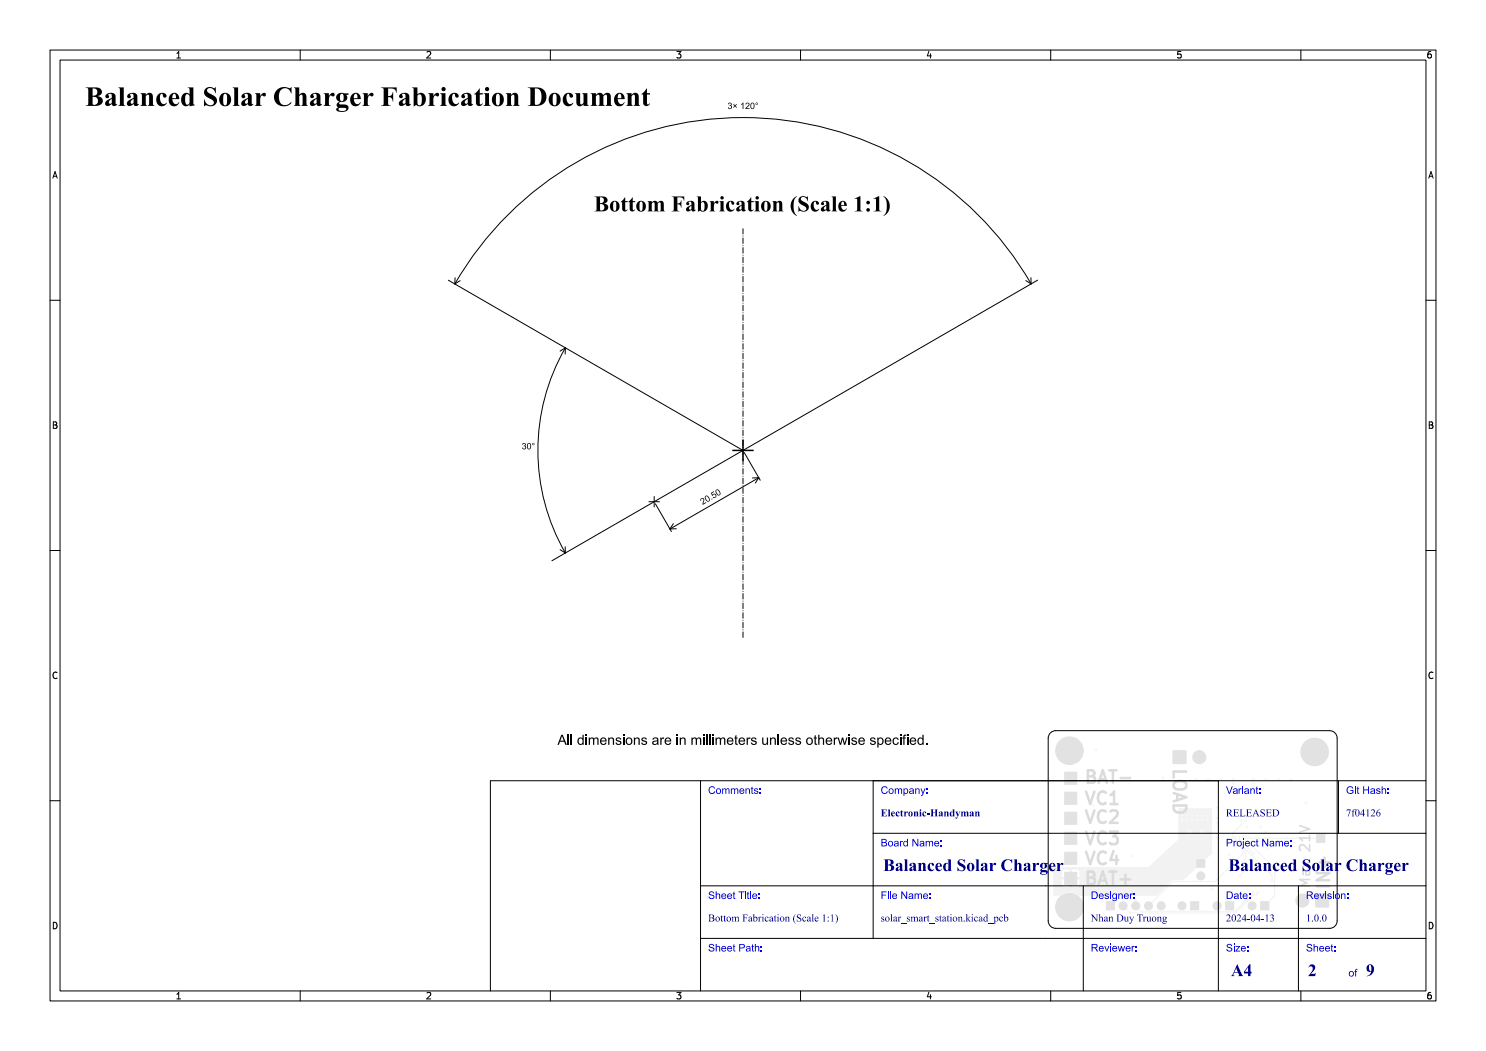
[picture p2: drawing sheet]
<svg xmlns="http://www.w3.org/2000/svg" width="297mm" height="210mm" viewBox="0 0 297 210" stroke-linecap="round" stroke-linejoin="round" font-family="sans-serif">
<defs><g id="words">
<text font-size="5.3" fill="#fff" x="17" y="21.5">Balanced Solar Charger Fabrication Document</text>
<text font-size="4.3" fill="#fff" x="109.5" y="42.5">Bottom Fabrication (Scale 1:1)</text>
<g font-size="3.3" fill="#fff">
<text x="234.3" y="153.3" transform="rotate(90 234.3 153.3)">LOAD</text>
<text x="216.5" y="156.8">BAT-</text>
<text x="216.5" y="169">VC3</text>
<text x="176.5" y="174.3">Balanced Solar Charger</text>
<text x="216.5" y="177">BAT+</text>
<text x="245.5" y="174.3">Balanced Solar Charger</text>
<text x="266" y="178" transform="rotate(-90 266 178)">IN+</text>
<text x="246" y="195.3">A4</text>
<text x="261.4" y="195.3">2</text>
<text x="273" y="195.3">9</text>
</g>
<text font-size="2.7" fill="#fff" x="262" y="177.8" transform="rotate(-90 262 177.8)">Max 21V</text>
<g font-size="2" fill="#fff">
<text x="141.5" y="158.8">Comments:</text>
<text x="176" y="158.8">Company:</text>
<text x="245" y="158.8">Variant:</text>
<text x="269" y="158.8">Git Hash:</text>
<text x="176" y="163.3">Electronic-Handyman</text>
<text x="245" y="163.3">RELEASED</text>
<text x="269" y="163.3">7f04126</text>
<text x="176" y="169.3">Board Name:</text>
<text x="245" y="169.3">Project Name:</text>
<text x="141.5" y="179.8">Sheet Title:</text>
<text x="176" y="179.8">File Name:</text>
<text x="218" y="179.8">Designer:</text>
<text x="245" y="179.8">Date:</text>
<text x="261" y="179.8">Revision:</text>
<text x="141.5" y="184.3">Bottom Fabrication (Scale 1:1)</text>
<text x="176" y="184.3">solar_smart_station.kicad_pcb</text>
<text x="218" y="184.3">Nhan Duy Truong</text>
<text x="245" y="184.3">2024-04-13</text>
<text x="261" y="184.3">1.0.0</text>
<text x="141.5" y="190.3">Sheet Path:</text>
<text x="218" y="190.3">Reviewer:</text>
<text x="245" y="190.3">Size:</text>
<text x="261" y="190.3">Sheet:</text>
<text x="269.5" y="195.3">of</text>
</g>
<g font-size="1.7" fill="#fff">
<text x="35" y="11.6">1</text>
<text x="85" y="11.6">2</text>
<text x="135" y="11.6">3</text>
<text x="185" y="11.6">4</text>
<text x="235" y="11.6">5</text>
<text x="285" y="11.6">6</text>
<text x="10.5" y="35.6">A</text>
<text x="285.5" y="35.6">A</text>
<text x="10.5" y="85.6">B</text>
<text x="285.5" y="85.6">B</text>
<text x="10.5" y="135.6">C</text>
<text x="285.5" y="135.6">C</text>
<text x="10.5" y="185.6">D</text>
<text x="285.5" y="185.6">D</text>
<text x="35" y="199.7">1</text>
<text x="85" y="199.7">2</text>
<text x="135" y="199.7">3</text>
<text x="185" y="199.7">4</text>
<text x="235" y="199.7">5</text>
<text x="285" y="199.7">6</text>
</g>
</g></defs>
<path d="M209.8 146.6l.7-.5 .5-.1h54.8a1.5 1.5 0 0 1 1.5 1.5v36.5a1.5 1.5 0 0 1-1.5 1.5h-54.8a1.5 1.5 0 0 1-1.5-1.5v-36.5z" fill="none" stroke="#000" stroke-width=".2"/>
<g fill="#f2f2f2">
<path d="M263 178.7h2.5v2.5h-2.5z" fill-rule="evenodd"/>
<path d="M212.8 162.3h2.5v2.5h-2.5z" fill-rule="evenodd"/>
<path d="M212.8 170.2h2.5v2.5h-2.5z" fill-rule="evenodd"/>
<path d="M212.8 154.2h2.5v2.6h-2.5z" fill-rule="evenodd"/>
<path d="M239.2 171.6h1.7v1.7h-1.7z" fill-rule="evenodd"/>
<path d="M212.8 174.3h2.5v2.5h-2.5z" fill-rule="evenodd"/>
<path d="M221.1 180.1h1.7v1.7h-1.7z" fill-rule="evenodd"/>
<path d="M212.8 166.3h2.5v2.5h-2.5z" fill-rule="evenodd"/>
<path d="M237.9 180.1h1.7v1.7h-1.7z" fill-rule="evenodd"/>
<path d="M234.5 150h2.5v2.6h-2.5z" fill-rule="evenodd"/>
<path d="M212.8 158.2h2.5v2.5h-2.5z" fill-rule="evenodd"/>
<path d="M251.9 180.1h1.7v1.7h-1.7z" fill-rule="evenodd"/>
<path d="M263.2 166.7h1.7v1.6h-1.7z" fill-rule="evenodd"/>
<path d="M244.9 180.1h1.7v1.7h-1.7z" fill-rule="evenodd"/>
</g>
<g fill="#f2f2f2">
<circle cx="260.3" cy="180" r="1.35"/>
<circle cx="213.8" cy="150" r="1.8"/>
<circle cx="213.8" cy="150" r="2.8"/>
<circle cx="240" cy="175" r=".85"/>
<circle cx="224.5" cy="181" r=".85"/>
<circle cx="227" cy="181" r=".85"/>
<circle cx="229.5" cy="181" r=".85"/>
<circle cx="232.1" cy="181" r=".85"/>
<circle cx="236.2" cy="181" r=".85"/>
<circle cx="239.7" cy="151.3" r="1.35"/>
<circle cx="262.8" cy="150.3" r="1.8"/>
<circle cx="262.8" cy="150.3" r="2.8"/>
<circle cx="250.3" cy="181" r=".85"/>
<circle cx="213.8" cy="181.3" r="1.8"/>
<circle cx="213.8" cy="181.3" r="2.8"/>
<circle cx="243.2" cy="181" r=".85"/>
<circle cx="258" cy="155.7" r=".28"/>
<circle cx="243.3" cy="163.5" r=".27"/>
<circle cx="237.8" cy="166.2" r=".28"/>
<circle cx="255.5" cy="168" r=".28"/>
<circle cx="241.5" cy="155.7" r=".28"/>
<circle cx="253" cy="155.7" r=".27"/>
<circle cx="239" cy="155.7" r=".28"/>
<circle cx="260.5" cy="173.7" r=".28"/>
<circle cx="242.3" cy="177.7" r=".28"/>
<circle cx="258" cy="168" r=".28"/>
<circle cx="244" cy="155.7" r=".28"/>
<circle cx="242.3" cy="177" r=".28"/>
<circle cx="240.3" cy="166.2" r=".28"/>
<circle cx="243.3" cy="161.5" r=".27"/>
<circle cx="249.3" cy="165.2" r=".27"/>
<circle cx="255.5" cy="155.7" r=".28"/>
<circle cx="249" cy="163.3" r=".28"/>
<circle cx="250.5" cy="155.7" r=".27"/>
<circle cx="252" cy="165.2" r=".27"/>
<circle cx="250.5" cy="158" r=".27"/>
<circle cx="250.5" cy="157.2" r=".27"/>
<circle cx="249" cy="164" r=".28"/>
<circle cx="250.5" cy="156.5" r=".27"/>
<circle cx="248.1" cy="163.3" r=".27"/>
<circle cx="246.5" cy="156.5" r=".27"/>
<circle cx="246.5" cy="157.2" r=".28"/>
<circle cx="246.5" cy="158" r=".27"/>
<circle cx="243.3" cy="164.5" r=".27"/>
<circle cx="246.5" cy="155.7" r=".28"/>
<circle cx="248.1" cy="164" r=".27"/>
<circle cx="237.3" cy="163" r=".27"/>
<circle cx="240.3" cy="163.8" r=".27"/>
<circle cx="238.3" cy="163.8" r=".28"/>
<circle cx="236.3" cy="163.8" r=".28"/>
<circle cx="241.3" cy="163.8" r=".28"/>
<circle cx="239.3" cy="163" r=".28"/>
<circle cx="236.3" cy="163" r=".28"/>
<circle cx="236.3" cy="162.2" r=".28"/>
<circle cx="240.3" cy="163" r=".27"/>
<circle cx="239.3" cy="163.8" r=".28"/>
<circle cx="241.3" cy="163" r=".28"/>
<circle cx="238.3" cy="163" r=".28"/>
<circle cx="237.3" cy="163.8" r=".27"/>
<circle cx="248.5" cy="172" r=".28"/>
<circle cx="223" cy="179" r=".27"/>
<circle cx="253.3" cy="169.5" r=".28"/>
<circle cx="245.8" cy="170.7" r=".28"/>
<circle cx="261" cy="160.5" r=".28"/>
<circle cx="243.3" cy="167.5" r=".27"/>
<circle cx="253" cy="166.2" r=".27"/>
<circle cx="249.4" cy="167.2" r=".28"/>
<circle cx="218.5" cy="161" r=".27"/>
<circle cx="222.3" cy="156" r=".27"/>
<circle cx="219" cy="149.8" r=".28"/>
<circle cx="232.5" cy="155.5" r=".28"/>
<circle cx="226.3" cy="171" r=".28"/>
<circle cx="222.3" cy="154" r=".27"/>
<circle cx="248.5" cy="167.2" r=".27"/>
<circle cx="248.5" cy="170.5" r=".28"/>
<circle cx="251.5" cy="178.2" r=".28"/>
<circle cx="250.5" cy="178.2" r=".27"/>
<circle cx="247.6" cy="167.2" r=".28"/>
<circle cx="250.5" cy="170.5" r=".27"/>
<circle cx="247.8" cy="175" r=".28"/>
<circle cx="248.1" cy="164.8" r=".27"/>
<circle cx="246.8" cy="167.2" r=".28"/>
<circle cx="254.3" cy="176" r=".28"/>
</g>
<path d="M246.8 167.2v.3l7.5 7.5v1M247.6 167.2v.4l2.9 2.9M248.1 164.8l-1.8 1.8v.9l2.7 2.8v3.4l-1.2 1.3M248.5 167.2l6.3 6.3v5.5l-2 2M248.5 170.5l-5.6 5.6h-8.5l-4.9 4.9M249.4 167.2l.2 .3h14.4M250.5 178.3v.2l-3.6 3.6h-18.8l-1.1-1.1M251.5 178.3l-.5 .5h-.4l-3.6 3.6h-21.1l-1.4-1.4" fill="none" stroke="#f2f2f2" stroke-width=".2"/>
<path d="M210.6 173.3l18.9-.1 6-5.4v-6.2l.1-.1 6.6 .1 .1 4.6h-1.6l-.3-.4a.43 .43 0 0 0-.6 .4h-1.6a.44 .44 0 0 0-.7-.3 .44 .44 0 0 0 0 .7 .44 .44 0 0 0 .7-.3v-.1h1.6a.44 .44 0 0 0 .5 .5 .44 .44 0 0 0 .4-.5h1.6l-.1 4.3-1.1 1.1-2.1-.1v2l-.7 .7h-22.5l-.4-.4h-1.1v1.2h-.5v-1.2h-1.2l-.3 .2v1.3h1.2v.4h-1.2v1.2l.4 .4h1.1v-1.3h.5v1.3h1l.3-.2 .2-.3v-1.1h-1.2v-.4h1.2v-1.1h22.5l-1.7 1.7h-2.3l-3.1 3.1h-7.7a.56 .56 0 0 0-.5-.4 .56 .56 0 0 0-.5 .4h-6.8a3.1 3.1 0 0 0-3.9 0h-1.2l-.1-.1z" fill-rule="evenodd" fill="#f2f2f2"/>
<g fill="#fff">
<circle cx="258" cy="155.8" r=".15"/>
<circle cx="243.3" cy="163.5" r=".15"/>
<circle cx="237.8" cy="166.2" r=".15"/>
<circle cx="255.5" cy="168" r=".15"/>
<circle cx="241.5" cy="155.8" r=".15"/>
<circle cx="253" cy="155.8" r=".15"/>
<circle cx="239" cy="155.8" r=".15"/>
<circle cx="260.5" cy="173.8" r=".15"/>
<circle cx="242.3" cy="177.8" r=".15"/>
<circle cx="258" cy="168" r=".15"/>
<circle cx="244" cy="155.8" r=".15"/>
<circle cx="242.3" cy="177" r=".15"/>
<circle cx="240.3" cy="166.3" r=".15"/>
<circle cx="243.3" cy="161.5" r=".15"/>
<circle cx="249.3" cy="165.3" r=".15"/>
<circle cx="255.5" cy="155.8" r=".15"/>
<circle cx="249" cy="163.2" r=".15"/>
<circle cx="250.5" cy="155.8" r=".15"/>
<circle cx="252" cy="165.3" r=".15"/>
<circle cx="250.5" cy="158" r=".15"/>
<circle cx="250.5" cy="157.2" r=".15"/>
<circle cx="249" cy="163.9" r=".15"/>
<circle cx="250.5" cy="156.5" r=".15"/>
<circle cx="248.1" cy="163.2" r=".15"/>
<circle cx="246.5" cy="156.5" r=".15"/>
<circle cx="246.5" cy="157.2" r=".15"/>
<circle cx="246.5" cy="158" r=".15"/>
<circle cx="243.3" cy="164.5" r=".15"/>
<circle cx="246.5" cy="155.8" r=".15"/>
<circle cx="248.1" cy="163.9" r=".15"/>
<circle cx="237.3" cy="163" r=".15"/>
<circle cx="240.3" cy="163.8" r=".15"/>
<circle cx="238.3" cy="163.7" r=".15"/>
<circle cx="236.3" cy="163.7" r=".15"/>
<circle cx="241.3" cy="163.7" r=".15"/>
<circle cx="239.3" cy="163" r=".15"/>
<circle cx="236.3" cy="163" r=".15"/>
<circle cx="236.3" cy="162.3" r=".15"/>
<circle cx="240.3" cy="163" r=".15"/>
<circle cx="239.3" cy="163.7" r=".15"/>
<circle cx="241.3" cy="163" r=".15"/>
<circle cx="238.3" cy="163" r=".15"/>
<circle cx="237.3" cy="163.8" r=".15"/>
<circle cx="248.5" cy="172" r=".15"/>
<circle cx="223" cy="179" r=".15"/>
<circle cx="253.3" cy="169.5" r=".15"/>
<circle cx="245.8" cy="170.7" r=".15"/>
<circle cx="261" cy="160.5" r=".15"/>
<circle cx="243.3" cy="167.5" r=".15"/>
<circle cx="253" cy="166.2" r=".15"/>
<circle cx="249.4" cy="167.2" r=".15"/>
<circle cx="218.5" cy="161" r=".15"/>
<circle cx="222.3" cy="156" r=".15"/>
<circle cx="219" cy="149.8" r=".15"/>
<circle cx="232.5" cy="155.5" r=".15"/>
<circle cx="226.3" cy="171" r=".15"/>
<circle cx="222.3" cy="154" r=".15"/>
<circle cx="248.5" cy="167.2" r=".15"/>
<circle cx="248.5" cy="170.5" r=".15"/>
<circle cx="251.5" cy="178.2" r=".15"/>
<circle cx="250.5" cy="178.2" r=".15"/>
<circle cx="247.6" cy="167.2" r=".15"/>
<circle cx="250.5" cy="170.5" r=".15"/>
<circle cx="247.8" cy="175" r=".15"/>
<circle cx="248.1" cy="164.8" r=".15"/>
<circle cx="246.8" cy="167.2" r=".15"/>
<circle cx="254.3" cy="176" r=".15"/>
<circle cx="264.3" cy="180" r=".85"/>
<circle cx="260.3" cy="180" r=".85"/>
<circle cx="214" cy="163.5" r=".6"/>
<circle cx="213.8" cy="150" r="1.6"/>
<circle cx="214" cy="171.5" r=".6"/>
<circle cx="214" cy="155.5" r=".6"/>
<circle cx="240" cy="172.5" r=".5"/>
<circle cx="240" cy="175" r=".5"/>
<circle cx="214" cy="175.5" r=".6"/>
<circle cx="221.9" cy="181" r=".5"/>
<circle cx="224.5" cy="181" r=".5"/>
<circle cx="227" cy="181" r=".5"/>
<circle cx="229.5" cy="181" r=".5"/>
<circle cx="232.1" cy="181" r=".5"/>
<circle cx="214" cy="167.5" r=".6"/>
<circle cx="238.8" cy="181" r=".5"/>
<circle cx="236.2" cy="181" r=".5"/>
<circle cx="235.7" cy="151.3" r=".85"/>
<circle cx="239.7" cy="151.3" r=".85"/>
<circle cx="262.8" cy="150.3" r="1.6"/>
<circle cx="214" cy="159.5" r=".6"/>
<circle cx="252.8" cy="181" r=".5"/>
<circle cx="250.3" cy="181" r=".5"/>
<circle cx="213.8" cy="181.2" r="1.6"/>
<circle cx="264" cy="167.5" r=".5"/>
<circle cx="245.8" cy="181" r=".5"/>
<circle cx="243.2" cy="181" r=".5"/>
</g>
<g fill="#e2e2e2">
<path d="M262.9 178.6h2.7v2.7h-2.7z" fill-rule="evenodd"/>
<path d="M212.7 162.2h2.6v2.6h-2.6z" fill-rule="evenodd"/>
<path d="M212.7 170.2h2.6v2.6h-2.6z" fill-rule="evenodd"/>
<path d="M212.7 154.2h2.6v2.6h-2.6z" fill-rule="evenodd"/>
<path d="M239.1 171.6h1.8v1.8h-1.8z" fill-rule="evenodd"/>
<path d="M212.7 174.2h2.6v2.6h-2.6z" fill-rule="evenodd"/>
<path d="M221 180.1h1.8v1.8h-1.8z" fill-rule="evenodd"/>
<path d="M212.7 166.2h2.6v2.6h-2.6z" fill-rule="evenodd"/>
<path d="M237.9 180.1h1.8v1.8h-1.8z" fill-rule="evenodd"/>
<path d="M234.4 150h2.7v2.6h-2.7z" fill-rule="evenodd"/>
<path d="M212.7 158.2h2.6v2.6h-2.6z" fill-rule="evenodd"/>
<path d="M251.9 180.1h1.8v1.8h-1.8z" fill-rule="evenodd"/>
<path d="M263.1 166.6h1.8v1.8h-1.8z" fill-rule="evenodd"/>
<path d="M244.9 180.1h1.8v1.8h-1.8z" fill-rule="evenodd"/>
</g>
<g fill="#e2e2e2">
<circle cx="260.3" cy="179.9" r="1.4"/>
<circle cx="213.8" cy="150" r="1.85"/>
<circle cx="213.8" cy="150" r="2.85"/>
<circle cx="240" cy="175" r=".9"/>
<circle cx="224.5" cy="181" r=".9"/>
<circle cx="227" cy="181" r=".9"/>
<circle cx="229.5" cy="181" r=".9"/>
<circle cx="232.1" cy="181" r=".9"/>
<circle cx="236.2" cy="181" r=".9"/>
<circle cx="239.7" cy="151.3" r="1.4"/>
<circle cx="262.8" cy="150.2" r="1.85"/>
<circle cx="262.8" cy="150.3" r="2.85"/>
<circle cx="250.3" cy="181" r=".9"/>
<circle cx="213.8" cy="181.2" r="1.85"/>
<circle cx="213.8" cy="181.3" r="2.85"/>
<circle cx="243.2" cy="181" r=".9"/>
</g>
<g fill="none" stroke="#dbdbdb" stroke-width=".5">
<path d="M217.1 158.2l.8 2.5 .8-2.5M217.4 153.9h.9a.61 .61 0 0 1 .4 .6 .61 .61 0 0 1-.4 .6 .67 .67 0 0 1 .6 .6 .67 .67 0 0 1-.5 .7h-1zM217.4 155.1h.9M219.6 156.4l.8-2.5 .8 2.5M219.8 155.7h1.2M221 158.4a1.01 1.01 0 0 0-1.2 0 1.01 1.01 0 0 0-.4 1.2 .94 .94 0 0 0 .5 1 .94 .94 0 0 0 1.1-.2M221.7 153.9h1.4M221.9 158.9l.8-.7v2.5M222.4 153.9v2.5M224 155.5h1.9M234.6 158.5l2.5 .8-2.5 .8M234.7 156.4a1.6 1.6 0 0 1 2.4 .3 .84 .84 0 0 1-.8 1h-.9a.83 .83 0 0 1-.7-.4 .83 .83 0 0 1 0-.9z"/>
<path d="M235.3 158.7v1.2M237.1 154.2h-2.5v1.2M217.1 170.2l.8 2.5 .8-2.5M217.1 166.2l.8 2.5 .8-2.5M217.1 161.9l.8 2.5 .8-2.5M217.4 174.2h.9a.61 .61 0 0 1 .4 .6 .61 .61 0 0 1-.4 .6 .67 .67 0 0 1 .6 .6 .67 .67 0 0 1-.5 .7h-1zM217.4 175.4h.9M219.6 176.7l.8-2.5 .8 2.5M219.8 176h1.2M221 170.4a1 1 0 0 0-1.2 0 1 1 0 0 0-.4 1.2 .94 .94 0 0 0 .5 1 .94 .94 0 0 0 1.1-.2M221 162.2a.93 .93 0 0 0-1.1-.2 .93 .93 0 0 0-.5 1 1 1 0 0 0 .4 1.2 1 1 0 0 0 1.2 0M221 166.4a.93 .93 0 0 0-1.1-.1 .93 .93 0 0 0-.5 .9 1 1 0 0 0 .4 1.2 1 1 0 0 0 1.2 0"/>
<path d="M221.7 174.2h1.4M221.8 166.2h1.6l-.9 .9a.68 .68 0 0 1 .9 .5v.6l-.3 .3-.9 .2-.4-.3M221.9 162.2l.4-.3h.6a.68 .68 0 0 1 .4 1.1l-1.5 1.4h1.6M221.9 160.7h1.5M222.4 174.2v2.5M222.5 170l-.6 1.8h1.6M223.1 171v1.7M224 175.7h1.9M224.9 174.8v1.9M234.6 161h2.5a1.32 1.32 0 0 1-.8 1.4 1.32 1.32 0 0 1-1.6-.5zM263.2 177.1h2.5M263.2 174.5h2.5l-2.5 1.4h2.5"/>
<path d="M263.8 172.3h1.9M264.7 171.4v1.9"/>
</g>
<path d="M259.7 165l2 .6-2 .7M260.4 172.1l1.3 1.1M260.9 173.9l.1 .7a.39 .39 0 0 0 .4 .3 .39 .39 0 0 0 .3-.3l-.1-.7M261.7 175.7h-2l1.5 .7-1.5 .7h2M261.7 173.9l-1.2 .1v.8M261.7 166.9v1.1M261.7 168.8v1.2l-1.1-1.1a.54 .54 0 0 0-.9 .3v.4l.2 .3M261.7 172.1l-1.3 1.1M261.7 167.4h-2l.6 .6" fill="none" stroke="#dbdbdb" stroke-width=".31"/>
<g fill="none" stroke="#000" stroke-width=".2">
<path d="M10 10h277v190h-277zM12 12h273v186h-273zM35.3 11.6h.8M35.3 10.7l.4-.4v1.3M60 10v2M85.3 10.4l.5-.1 .3 .4-.8 .9h.8M110 10v2M135.3 10.3h.8l-.4 .5 .3 .1v.6l-.2 .1-.5-.1M160 10v2M185.7 10.2l-.4 1h.9M186 10.7v.9M210 10v2"/>
<path d="M236 10.3h-.6l-.1 .6 .2-.1 .5 .1 .1 .1-.1 .5-.2 .1-.5-.1M260 10v2M286 10.3l-.4 .1-.2 .2-.1 .7 .3 .3 .4-.1 .1-.5-.1-.1-.4-.1-.3 .2M10.6 35.6l.4-1.3 .4 1.3M10.7 35.2h.6M285.6 35.6l.4-1.3 .4 1.3M285.7 35.2h.6M10 60h2M89.6 56l58.9 34M90.9 55.5v1.2M92 56.1l-1.1 .6M148.5 45.7v1"/>
<path d="M148.5 47.1v.1M148.5 47.6v1.1M148.5 49.1h.1M148.5 49.5v1.1M148.5 51h.1M148.5 51.4v1.1M148.5 52.9h.1M148.5 53.3v1.1M148.5 54.8h.1M148.5 55.2v1.1M148.5 56.7v.1M148.5 57.2v1.1"/>
<path d="M148.5 58.7h.1M148.5 59.1v1.1M205 56.1l1.1 .6M206 55.5l.1 1.2M206.1 56.7a66.5 66.5 0 0 0-115.2 0M207.4 56l-58.9 34M285 60h2M113 69.5a41 41 0 0 0 0 41M113 69.5l-1.1 .7M113 69.5v1.2M148.5 60.6h.1M148.5 61v1.1"/>
<path d="M148.5 62.5h.1M148.5 62.9v1.1M148.5 64.4h.1M148.5 64.8v1.1M148.5 66.3v.1M148.5 66.8v1.1M148.5 68.3h.1M148.5 68.7v1.1M148.5 70.2h.1M148.5 70.6v1.1M148.5 72.1h.1M148.5 72.5v1.1"/>
<path d="M148.5 74h.1M148.5 74.4v1.1M148.5 75.9v.1M148.5 76.4v1.1M148.5 77.9h.1M148.5 78.3v1.1M148.5 79.8h.1M10.7 84.3h.4l.2 .2-.2 .4 .2 .1 .1 .3-.2 .3h-.5zM10.7 84.9h.4M130.7 99.2v2.1M148.5 80.2v1.1M148.5 81.7h.1"/>
<path d="M148.5 82.1v1.1M148.5 83.6h.1M148.5 84v1.1M148.5 85.5v.1M148.5 86v1.1M148.5 87.5h.1M148.5 87.9v1.1M148.5 89.4h.1M148.5 89.8v1.1M148.5 91.3h.1M148.5 91.7v1.1M148.5 93.2h.1"/>
<path d="M148.5 93.6v1.1M148.5 95.1v.1M148.5 95.6v1.1M148.5 97.1h.1M148.5 97.5v1.1M148.5 99h.1M148.5 99.4v1.1M148.5 90l-38.2 22M148.8 90.4l3.1 5.6M151.7 95.5l-17.8 10.2M151.7 95.5h-1.3M151.7 95.5l-.7 1"/>
<path d="M285.7 84.3h.4l.2 .2-.2 .4 .2 .1 .1 .3-.2 .3h-.5zM285.7 84.9h.4M10 110h2M111.9 109.8l1.1 .7M113 109.3v1.2M129.7 100.2h2.1M131 100.7l3.2 5.5M134.6 104.6l-.7 1.1M135.2 105.6l-1.3 .1M148.5 100.9h.1M148.5 101.3v1.1M148.5 102.8h.1"/>
<path d="M148.5 103.2v1.1M148.5 104.7v.1M148.5 105.2v1.1M148.5 106.7h.1M148.5 107.1v1.1M148.5 108.6h.1M148.5 109v1.1M148.5 110.5h.1M148.5 110.9v1.1M148.5 112.4h.1M148.5 112.8v1.1M148.5 114.3v.1"/>
<path d="M148.5 114.8v1.1M148.5 116.3h.1M148.5 116.7v1.1M148.5 118.2h.1M148.5 118.6v1.1M285 110h2M11.4 134.4a.62 .62 0 0 0-.9 .5 .62 .62 0 0 0 .7 .7l.2-.1M148.5 120.1h.1M148.5 120.5v1.1M148.5 122h.1M148.5 122.4v1.1M148.5 123.9v.1"/>
<path d="M148.5 124.4v1.1M148.5 125.9h.1M148.5 126.3v1.1M286.4 134.4a.62 .62 0 0 0-.9 .5 .62 .62 0 0 0 .7 .7l.2-.1M10 160h2M285 160h2M10.7 184.3a.66 .66 0 0 1 .7 .6 .66 .66 0 0 1-.7 .7zM35.3 198.7l.4-.4v1.3M35.3 199.6h.8M60 198v2M85.3 198.4l.5-.1 .3 .4-.8 .9h.8M110 198v2"/>
<path d="M135.3 198.3h.8l-.4 .5 .3 .1v.6l-.2 .1-.5-.1M160 198v2M185.7 198.2l-.4 1h.9M186 198.7v.9M210 198v2M236 198.3h-.6l-.1 .6 .2-.1 .5 .1 .1 .1-.1 .5-.2 .1-.5-.1M260 198v2M285.7 184.3a.66 .66 0 0 1 .7 .6 .66 .66 0 0 1-.7 .7zM286 198.3l-.4 .1-.2 .2-.1 .8 .3 .2 .4-.1 .1-.5-.1-.1-.4-.1-.3 .2"/>
</g>
<g fill="#000">
<path d="M145.6 20.6a.34 .34 0 0 1 .5 0 .34 .34 0 0 1 0 .5 .4 .4 0 0 1 0 .7 .4 .4 0 0 1-.6-.4h.1a.26 .26 0 0 0 .3 .3 .26 .26 0 0 0 .2-.4 .26 .26 0 0 0-.3-.1v-.2a.22 .22 0 0 0 .3-.1 .22 .22 0 0 0-.2-.3 .22 .22 0 0 0-.2 .3l-.2-.1z" fill-rule="evenodd"/>
<path d="M146.6 20.8l.3 .2 .3-.2 .1 .1-.3 .3 .3 .2-.1 .1-.3-.2-.3 .2-.1-.1 .3-.2-.3-.3z" fill-rule="evenodd"/>
<path d="M148.1 20.8l.5-.3v1.3h-.2v-1l-.3 .2z" fill-rule="evenodd"/>
<path d="M149.1 20.6a.45 .45 0 0 1 .7 .2 .45 .45 0 0 1-.4 .6l-.2 .2h.6v.2h-.8l.4-.6a.27 .27 0 0 0 .3-.3 .27 .27 0 0 0-.3-.2 .27 .27 0 0 0-.2 .2h-.2z" fill-rule="evenodd"/>
<path d="M150.2 20.6h.5l.1 .6h-.2a.32 .32 0 0 0 0-.5 .32 .32 0 0 0-.4 0 .32 .32 0 0 0-.1 .5 .32 .32 0 0 0 .1 .4 .32 .32 0 0 0 .4 0 .32 .32 0 0 0 0-.4h.2a.46 .46 0 0 1-.4 .6 .46 .46 0 0 1-.4-.6z" fill-rule="evenodd"/>
<path d="M151.1 20.6l.3-.1 .1 .2a.18 .18 0 0 0-.3-.1 .18 .18 0 0 0 0 .3l.2-.2a.22 .22 0 0 1-.3 .2 .22 .22 0 0 1 0-.3z" fill-rule="evenodd"/>
<path d="M104.4 88.6a.34 .34 0 0 1 .6 0 .34 .34 0 0 1-.1 .5 .4 .4 0 0 1 0 .7 .4 .4 0 0 1-.6-.4h.2a.26 .26 0 0 0 .3 .3 .26 .26 0 0 0 .2-.4 .26 .26 0 0 0-.4-.1l.1-.2a.22 .22 0 0 0 .2-.1 .22 .22 0 0 0-.2-.3 .22 .22 0 0 0-.2 .3l-.2-.1z" fill-rule="evenodd"/>
<path d="M105.5 88.6l.2-.1 .3 .1 .2 .6h-.2a.32 .32 0 0 0 0-.5 .32 .32 0 0 0-.5 0 .32 .32 0 0 0 0 .5 .32 .32 0 0 0 0 .4 .32 .32 0 0 0 .5 0 .32 .32 0 0 0 0-.4h.2a.46 .46 0 0 1-.5 .6 .46 .46 0 0 1-.4-.6z" fill-rule="evenodd"/>
<path d="M106.4 88.6l.3-.1 .1 .2a.18 .18 0 0 0-.2-.1 .18 .18 0 0 0-.1 .3l.2-.2a.21 .21 0 0 1-.3 .2 .21 .21 0 0 1 0-.3z" fill-rule="evenodd"/>
<path d="M141 99.1a.66 .66 0 0 1 .7 .1 .66 .66 0 0 1 .2 .7h-.2l-.1-.4a.32 .32 0 0 0-.3-.4 .32 .32 0 0 0-.3 .3 .32 .32 0 0 0 .1 .4l.4 .3 .4-.2-.1 .2a.66 .66 0 0 1-.8-.2 .66 .66 0 0 1 0-.8z" fill-rule="evenodd"/>
<path d="M142.2 99.7l.1-.1 .1 .2h-.1z" fill-rule="evenodd"/>
<path d="M142.1 98.5l.6-.3v.1l-.4 .2 .1 .4a.42 .42 0 0 1 .6-.1 .42 .42 0 0 1 .1 .6 .42 .42 0 0 1-.7 0l.2-.1a.28 .28 0 0 0 .4-.1 .28 .28 0 0 0-.2-.4 .28 .28 0 0 0-.3 .3h-.2z" fill-rule="evenodd"/>
<path d="M143.1 97.9a.66 .66 0 0 1 .7 .1 .66 .66 0 0 1 .2 .7h-.1l-.2-.4a.32 .32 0 0 0-.2-.4 .32 .32 0 0 0-.4 .2 .32 .32 0 0 0 .2 .4l.3 .4 .4-.2v.1a.66 .66 0 0 1-.8-.1 .66 .66 0 0 1-.1-.8z" fill-rule="evenodd"/>
<path d="M140.1 99.7a.44 .44 0 0 1 .6-.1 .44 .44 0 0 1 0 .7l-.1 .4 .5-.4 .1 .2-.8 .4 .2-.8a.27 .27 0 0 0 .1-.3 .27 .27 0 0 0-.4-.1 .27 .27 0 0 0-.1 .3h-.2z" fill-rule="evenodd"/>
<path d="M112.2 146.8h.3l.5 1.2h-.3l-.4-1-.3 1h1l.3 .8h-.3l-.2-.6h-.9l-.2 .6h-.3z" fill-rule="evenodd"/>
<path d="M115.6 147.5a.54 .54 0 0 1 .8 0v-.7h.3v1.3h-.3a.44 .44 0 0 0-.4-.5 .44 .44 0 0 0-.3 .6 .4 .4 0 0 0 .4 .5 .4 .4 0 0 0 .3-.6h.3v.7h-.3v-.2a.67 .67 0 0 1-.9 0 .67 .67 0 0 1 0-.9z" fill-rule="evenodd"/>
<path d="M117 146.8h.3v.3h-.3z" fill-rule="evenodd"/>
<path d="M117 147.4h.3v1.4h-.3z" fill-rule="evenodd"/>
<path d="M117.7 147.4h.2v.2l.5-.2a.39 .39 0 0 0 .7 0 .43 .43 0 0 1 .5 .4v1h-.2v-.9a.32 .32 0 0 0-.4-.3 .32 .32 0 0 0-.2 .4v.8h-.3v-.9a.34 .34 0 0 0-.4-.3 .34 .34 0 0 0-.2 .5v.7h-.2z" fill-rule="evenodd"/>
<path d="M120.1 147.5a.66 .66 0 0 1 .7-.1 .66 .66 0 0 1 .4 .6h-.2a.41 .41 0 0 0-.4-.5 .41 .41 0 0 0-.4 .5h1l.1 .2h-1.1a.42 .42 0 0 0 .3 .4 .42 .42 0 0 0 .5-.2h.2a.73 .73 0 0 1-1.1 .3 .73 .73 0 0 1 0-1.2z" fill-rule="evenodd"/>
<path d="M121.6 147.4h.2v.2a.52 .52 0 0 1 .6-.2 .52 .52 0 0 1 .3 .5v.9h-.2v-.9a.36 .36 0 0 0-.4-.3 .36 .36 0 0 0-.3 .4v.8h-.2z" fill-rule="evenodd"/>
<path d="M123.1 147.5l.4-.1a.52 .52 0 0 1 .7 .4h-.3a.28 .28 0 0 0-.3-.3 .28 .28 0 0 0-.2 .4 .62 .62 0 0 1 .8 .6 .64 .64 0 0 1-.6 .4 .64 .64 0 0 1-.6-.5h.3a.32 .32 0 0 0 .3 .3 .32 .32 0 0 0 .3-.4 .71 .71 0 0 1-.8-.6z" fill-rule="evenodd"/>
<path d="M124.5 146.8h.3v.3h-.3z" fill-rule="evenodd"/>
<path d="M124.5 147.4h.3v1.4h-.3z" fill-rule="evenodd"/>
<path d="M125.3 147.5a.69 .69 0 0 1 .7-.1 .69 .69 0 0 1 .4 .7h-.3a.48 .48 0 0 0-.6-.5 .48 .48 0 0 0-.2 .8l.3 .2a.45 .45 0 0 0 .5-.5h.3a.73 .73 0 0 1-1 .7 .73 .73 0 0 1-.2-1.2z" fill-rule="evenodd"/>
<path d="M126.7 147.4h.2v.2a.52 .52 0 0 1 .6-.2 .52 .52 0 0 1 .4 .5v.9h-.3v-.9a.36 .36 0 0 0-.4-.3 .36 .36 0 0 0-.3 .4v.8h-.2z" fill-rule="evenodd"/>
<path d="M128.3 147.5l.3-.1a.52 .52 0 0 1 .7 .4h-.2a.28 .28 0 0 0-.4-.3 .28 .28 0 0 0-.2 .4 .62 .62 0 0 1 .8 .6 .64 .64 0 0 1-.6 .4 .64 .64 0 0 1-.6-.5h.3a.32 .32 0 0 0 .3 .3 .32 .32 0 0 0 .3-.4 .71 .71 0 0 1-.8-.6z" fill-rule="evenodd"/>
<path d="M130.5 147.5l.1-.1a.63 .63 0 0 1 .8 0 .63 .63 0 0 1 .2 .8h-.7a.25 .25 0 0 0-.3 .1 .25 .25 0 0 0 .1 .3l.2 .1a.42 .42 0 0 0 .4-.5h.3l.1 .6h-.3v-.1a.52 .52 0 0 1-.7 .2 .52 .52 0 0 1-.3-.7l.8-.2a.22 .22 0 0 0 .1-.3 .22 .22 0 0 0-.3-.2l-.3 .1-.1 .2h-.2z" fill-rule="evenodd"/>
<path d="M132 147.4h.2v.2l.2-.2h.3v.3a.33 .33 0 0 0-.4 0 .33 .33 0 0 0-.1 .4v.7h-.2z" fill-rule="evenodd"/>
<path d="M133 147.5a.66 .66 0 0 1 .7-.1 .66 .66 0 0 1 .5 .6h-.3a.41 .41 0 0 0-.4-.5 .41 .41 0 0 0-.4 .5h1.1v.2h-1.1a.42 .42 0 0 0 .3 .4 .42 .42 0 0 0 .5-.2h.3a.73 .73 0 0 1-1.2 .3 .73 .73 0 0 1 0-1.2z" fill-rule="evenodd"/>
<path d="M135.2 146.8h.3v.3h-.3z" fill-rule="evenodd"/>
<path d="M135.2 147.4h.3v1.4h-.3z" fill-rule="evenodd"/>
<path d="M135.9 147.4h.2v.2a.52 .52 0 0 1 .6-.2 .52 .52 0 0 1 .3 .5v.9h-.2v-.9a.36 .36 0 0 0-.4-.3 .36 .36 0 0 0-.3 .4v.8h-.2z" fill-rule="evenodd"/>
<path d="M138.2 147.4h.2v.2l.6-.2a.39 .39 0 0 0 .6 0 .43 .43 0 0 1 .6 .4v1h-.3v-.9a.32 .32 0 0 0-.3-.3 .32 .32 0 0 0-.3 .4v.8h-.2v-.9a.34 .34 0 0 0-.5-.3 .34 .34 0 0 0-.2 .5v.7h-.2z" fill-rule="evenodd"/>
<path d="M140.5 146.8h.3v.3h-.3z" fill-rule="evenodd"/>
<path d="M140.5 147.4h.3v1.4h-.3z" fill-rule="evenodd"/>
<path d="M142.4 146.8h.2v.3h-.2z" fill-rule="evenodd"/>
<path d="M142.4 147.4h.2v1.4h-.2z" fill-rule="evenodd"/>
<path d="M143 147.4h.2v.2l.6-.2a.39 .39 0 0 0 .6 0 .43 .43 0 0 1 .6 .4v1h-.3v-.9a.32 .32 0 0 0-.3-.3 .32 .32 0 0 0-.3 .4v.8h-.2v-.9a.34 .34 0 0 0-.5-.3 .34 .34 0 0 0-.1 .5v.7h-.3z" fill-rule="evenodd"/>
<path d="M145.4 147.5a.66 .66 0 0 1 .8-.1 .66 .66 0 0 1 .4 .6h-.3a.41 .41 0 0 0-.4-.5 .41 .41 0 0 0-.4 .5h1.1v.2h-1.1a.42 .42 0 0 0 .3 .4 .42 .42 0 0 0 .5-.2h.3a.73 .73 0 0 1-1.1 .3 .73 .73 0 0 1-.1-1.2z" fill-rule="evenodd"/>
<path d="M146.9 147l.3-.1v.5h.2v.2h-.2v.8l.3 .4a.36 .36 0 0 1-.4 0 .36 .36 0 0 1-.2-.4v-.8h-.1v-.2h.1z" fill-rule="evenodd"/>
<path d="M147.8 147.5a.66 .66 0 0 1 .7-.1 .66 .66 0 0 1 .4 .6h-.2a.41 .41 0 0 0-.4-.5 .41 .41 0 0 0-.4 .5h1v.2h-1.1a.42 .42 0 0 0 .4 .4 .42 .42 0 0 0 .5-.2h.2a.73 .73 0 0 1-1.1 .3 .73 .73 0 0 1 0-1.2z" fill-rule="evenodd"/>
<path d="M149.2 147.4h.2v.2l.3-.2h.2v.3a.33 .33 0 0 0-.4 0 .33 .33 0 0 0 0 .4v.7h-.3z" fill-rule="evenodd"/>
<path d="M150.2 147.5l.3-.1a.52 .52 0 0 1 .7 .4h-.2a.28 .28 0 0 0-.4-.3 .28 .28 0 0 0-.1 .4 .62 .62 0 0 1 .8 .6 .64 .64 0 0 1-.7 .4 .64 .64 0 0 1-.5-.5h.2a.32 .32 0 0 0 .4 .3 .32 .32 0 0 0 .2-.4 .71 .71 0 0 1-.8-.6z" fill-rule="evenodd"/>
<path d="M152.3 147.4h.3v.8a.37 .37 0 0 0 .3 .5 .37 .37 0 0 0 .4-.5v-.8h.2v1.4h-.2v-.2a.52 .52 0 0 1-.6 .2 .52 .52 0 0 1-.4-.5z" fill-rule="evenodd"/>
<path d="M153.9 147.4h.2v.2a.52 .52 0 0 1 .6-.2 .52 .52 0 0 1 .4 .5v.9h-.3v-.9a.36 .36 0 0 0-.4-.3 .36 .36 0 0 0-.3 .4v.8h-.2z" fill-rule="evenodd"/>
<path d="M156.2 147.5a.66 .66 0 0 1 .7-.1 .66 .66 0 0 1 .4 .6h-.2a.41 .41 0 0 0-.4-.5 .41 .41 0 0 0-.4 .5h1v.2h-1.1a.42 .42 0 0 0 .4 .4 .42 .42 0 0 0 .5-.2h.2a.73 .73 0 0 1-1.1 .3 .73 .73 0 0 1 0-1.2z" fill-rule="evenodd"/>
<path d="M157.7 147.5l.3-.1a.52 .52 0 0 1 .7 .4h-.3a.28 .28 0 0 0-.3-.3 .28 .28 0 0 0-.2 .4 .62 .62 0 0 1 .8 .6 .64 .64 0 0 1-.6 .4 .64 .64 0 0 1-.6-.5h.3a.32 .32 0 0 0 .3 .3 .32 .32 0 0 0 .3-.4 .71 .71 0 0 1-.8-.6z" fill-rule="evenodd"/>
<path d="M159.1 147.5l.3-.1a.52 .52 0 0 1 .7 .4h-.3a.28 .28 0 0 0-.3-.3 .28 .28 0 0 0-.2 .4 .62 .62 0 0 1 .8 .6 .64 .64 0 0 1-.6 .4 .64 .64 0 0 1-.6-.5h.3a.32 .32 0 0 0 .3 .3 .32 .32 0 0 0 .3-.4 .71 .71 0 0 1-.8-.6z" fill-rule="evenodd"/>
<path d="M161.3 147.5a.69 .69 0 0 1 .8-.1 .69 .69 0 0 1 .4 .7h-.3a.48 .48 0 0 0-.6-.5 .48 .48 0 0 0-.2 .8l.3 .2a.45 .45 0 0 0 .5-.5h.3a.73 .73 0 0 1-1 .7 .73 .73 0 0 1-.2-1.2z" fill-rule="evenodd"/>
<path d="M162.8 147l.2-.1v.5h.3v.2h-.3v.8l.3 .4a.36 .36 0 0 1-.4 0 .36 .36 0 0 1-.1-.4v-.8h-.2v-.2h.2z" fill-rule="evenodd"/>
<path d="M163.5 146.8h.3v.7a.52 .52 0 0 1 .6-.1 .52 .52 0 0 1 .3 .5v.9h-.2v-.9a.36 .36 0 0 0-.4-.3 .36 .36 0 0 0-.3 .4v.8h-.3z" fill-rule="evenodd"/>
<path d="M165.2 147.5a.66 .66 0 0 1 .7-.1 .66 .66 0 0 1 .4 .6h-.2a.41 .41 0 0 0-.4-.5 .41 .41 0 0 0-.4 .5h1v.2h-1a.42 .42 0 0 0 .3 .4 .42 .42 0 0 0 .5-.2h.2a.73 .73 0 0 1-1.1 .3 .73 .73 0 0 1 0-1.2z" fill-rule="evenodd"/>
<path d="M166.6 147.4h.3v.2l.2-.2h.2v.3a.33 .33 0 0 0-.3 0 .33 .33 0 0 0-.1 .4v.7h-.3z" fill-rule="evenodd"/>
<path d="M167.4 147.4h.3l.3 1.1 .3-1.1h.2l.3 1.1 .4-1.1h.2l-.5 1.4h-.2l-.3-1.1-.3 1.1h-.3z" fill-rule="evenodd"/>
<path d="M169.6 146.8h.2v.3h-.2z" fill-rule="evenodd"/>
<path d="M169.6 147.4h.2v1.4h-.2z" fill-rule="evenodd"/>
<path d="M170.3 147.5l.3-.1a.52 .52 0 0 1 .7 .4h-.3a.28 .28 0 0 0-.3-.3 .28 .28 0 0 0-.2 .4 .62 .62 0 0 1 .8 .6 .64 .64 0 0 1-.6 .4 .64 .64 0 0 1-.6-.5h.3a.32 .32 0 0 0 .3 .3 .32 .32 0 0 0 .3-.4 .71 .71 0 0 1-.8-.6z" fill-rule="evenodd"/>
<path d="M171.7 147.5a.66 .66 0 0 1 .7-.1 .66 .66 0 0 1 .5 .6h-.3a.41 .41 0 0 0-.4-.5 .41 .41 0 0 0-.4 .5h1.1v.2h-1.1a.42 .42 0 0 0 .3 .4 .42 .42 0 0 0 .5-.2h.3a.73 .73 0 0 1-1.2 .3 .73 .73 0 0 1 0-1.2z" fill-rule="evenodd"/>
<path d="M174 147.5l.3-.1a.52 .52 0 0 1 .7 .4h-.2a.28 .28 0 0 0-.4-.3 .28 .28 0 0 0-.1 .4 .62 .62 0 0 1 .7 .6 .64 .64 0 0 1-.6 .4 .64 .64 0 0 1-.5-.5h.2a.32 .32 0 0 0 .3 .3 .32 .32 0 0 0 .3-.4 .71 .71 0 0 1-.8-.6z" fill-rule="evenodd"/>
<path d="M175.3 147.4h.3v.2a.6 .6 0 0 1 .7-.2 .6 .6 0 0 1 .3 .7h-.2a.44 .44 0 0 0-.6-.5 .44 .44 0 0 0-.2 .7 .4 .4 0 0 0 .5 .3 .4 .4 0 0 0 .3-.5h.2a.61 .61 0 0 1-.3 .7 .61 .61 0 0 1-.7-.1v.7h-.3z" fill-rule="evenodd"/>
<path d="M177 147.5a.66 .66 0 0 1 .7-.1 .66 .66 0 0 1 .4 .6h-.2a.41 .41 0 0 0-.4-.5 .41 .41 0 0 0-.4 .5h1l.1 .2h-1.1a.42 .42 0 0 0 .3 .4 .42 .42 0 0 0 .5-.2h.3a.73 .73 0 0 1-1.2 .3 .73 .73 0 0 1 0-1.2z" fill-rule="evenodd"/>
<path d="M178.6 147.5l.7-.1 .3 .4h-.2l-.1-.2a.5 .5 0 0 0-.7 .5 .5 .5 0 0 0 .7 .5l.1-.3h.2a.69 .69 0 0 1-.9 .5 .69 .69 0 0 1-.2-1.1z" fill-rule="evenodd"/>
<path d="M179.9 146.8h.2v.3h-.2z" fill-rule="evenodd"/>
<path d="M179.9 147.4h.2v1.4h-.2z" fill-rule="evenodd"/>
<path d="M180.6 146.9l.6-.1-.1 .2a.25 .25 0 0 0-.3 .1 .25 .25 0 0 0 0 .3h.3v.2h-.3v1.2h-.3v-1.2h-.2v-.2h.2z" fill-rule="evenodd"/>
<path d="M181.3 146.8h.2v.3h-.2z" fill-rule="evenodd"/>
<path d="M181.3 147.4h.2v1.4h-.2z" fill-rule="evenodd"/>
<path d="M182 147.5a.66 .66 0 0 1 .7-.1 .66 .66 0 0 1 .4 .6h-.2a.41 .41 0 0 0-.4-.5 .41 .41 0 0 0-.4 .5h1v.2h-1a.42 .42 0 0 0 .3 .4 .42 .42 0 0 0 .5-.2h.2a.73 .73 0 0 1-1.1 .3 .73 .73 0 0 1 0-1.2z" fill-rule="evenodd"/>
<path d="M183.5 147.5a.54 .54 0 0 1 .9 0v-.7h.2v1.3h-.2a.44 .44 0 0 0-.5-.5 .44 .44 0 0 0-.3 .6 .4 .4 0 0 0 .5 .5 .4 .4 0 0 0 .3-.6h.2v.7h-.2v-.2a.7 .7 0 0 1-1-.1 .7 .7 0 0 1 .1-1z" fill-rule="evenodd"/>
<path d="M185.1 148.6h.2v.2h-.2z" fill-rule="evenodd"/>
</g>
<path d="M113.6 146.8v2M114.2 146.8v2M141.3 146.8v2M141.9 146.8v2M155.6 146.8v2" fill="none" stroke="#000" stroke-width=".25"/>
<path d="M146.5 90h4M148.5 88v4" fill="none" stroke="#000" stroke-width=".3"/>
<path d="M261.8 192.8a.67 .67 0 0 1 1 .2 .67 .67 0 0 1-.2 .9l-.6 .7h.7l.3-.2-.2 .6h-1.3l.4-.5a.94 .94 0 0 0 .3-1.4h-.3l-.4 .2z" fill-rule="evenodd" fill="#00007f"/>
<g fill="#00f">
<path d="M261.3 188.7h.7l.2 .3-.1 .1a.32 .32 0 0 0-.4-.4 .32 .32 0 0 0-.2 .5h.2a.5 .5 0 0 1 .6 .6 .5 .5 0 0 1-.8 .3l-.4-.3v-.2h.2a.39 .39 0 0 0 .4 .4 .39 .39 0 0 0 .4-.4l-.8-.3-.1-.3z" fill-rule="evenodd"/>
<path d="M262.6 188.6h.1v.6l.4-.2 .3 .2v.9h-.1v-.7a.27 .27 0 0 0-.4-.2 .27 .27 0 0 0-.2 .3v.6h-.1z" fill-rule="evenodd"/>
<path d="M263.8 189.2l.1-.1a.51 .51 0 0 1 .5 0 .51 .51 0 0 1 .3 .5h-.9l.3 .4 .6-.2a.52 .52 0 0 1-.7 .3 .52 .52 0 0 1-.3-.6h.8l-.3-.3-.3 .3h-.2z" fill-rule="evenodd"/>
<path d="M265 189.2v-.1a.51 .51 0 0 1 .6 0 .51 .51 0 0 1 .2 .5h-.8l.3 .4 .5-.2a.52 .52 0 0 1-.6 .3 .52 .52 0 0 1-.4-.6h.8l-.3-.3-.3 .3h-.2z" fill-rule="evenodd"/>
<path d="M266.1 188.8l.2-.1v.3h.2v.2h-.2v.6l.2 .3a.27 .27 0 0 1-.3 0 .27 .27 0 0 1-.1-.3v-.6h-.2z" fill-rule="evenodd"/>
<path d="M266.7 189h.2v.2h-.2z" fill-rule="evenodd"/>
<path d="M266.7 189.9h.2v.2h-.2z" fill-rule="evenodd"/>
<path d="M269.8 194.1a.54 .54 0 0 1 .8 .2 .54 .54 0 0 1-.3 .7 .54 .54 0 0 1-.7-.4h.2a.37 .37 0 0 0 .5 .4 .37 .37 0 0 0 .1-.7l-.4-.1-.2 .4h-.2z" fill-rule="evenodd"/>
<path d="M270.9 193.7l.4-.1v.2l-.2 .1 .2 .3h-.3v.9h-.1v-.9h-.2z" fill-rule="evenodd"/>
</g>
<path d="M273.4 192.9a.88 .88 0 0 1 1.1 .1 .88 .88 0 0 1 0 1.2 1.35 1.35 0 0 1-1.4 .8 1.12 1.12 0 0 0 1-.9l-.2 .1a.66 .66 0 0 1-.7-.3 .66 .66 0 0 1-.1-.6h.5a.46 .46 0 0 0 0 .5 .46 .46 0 0 0 .5 .2 .84 .84 0 0 0-.4-1.2l-.1 .5h-.5z" fill-rule="evenodd" fill="#00007f"/>
<g fill="#00f">
<path d="M245.3 188.7h.7l.2 .3-.1 .1a.32 .32 0 0 0-.4-.4 .32 .32 0 0 0-.2 .5h.2a.5 .5 0 0 1 .6 .6 .5 .5 0 0 1-.8 .3l-.4-.3v-.2h.2a.39 .39 0 0 0 .4 .4 .39 .39 0 0 0 .4-.4l-.8-.3-.1-.3z" fill-rule="evenodd"/>
<path d="M246.6 188.6h.1v.2h-.1z" fill-rule="evenodd"/>
<path d="M246.6 189h.1v1.1h-.1z" fill-rule="evenodd"/>
<path d="M247 189h.8l-.7 1h.8v.1h-1l.7-.9h-.6z" fill-rule="evenodd"/>
<path d="M248.1 189.2l.1-.1a.51 .51 0 0 1 .6 0 .51 .51 0 0 1 .2 .5h-.8l.2 .4 .6-.2a.52 .52 0 0 1-.7 .3 .52 .52 0 0 1-.3-.6h.8l-.3-.3-.3 .3h-.2z" fill-rule="evenodd"/>
<path d="M249.3 189h.2v.2h-.2z" fill-rule="evenodd"/>
<path d="M249.3 189.9h.2v.2h-.2z" fill-rule="evenodd"/>
</g>
<g fill="#00007f">
<path d="M247.3 192.7l1 2.1 .2 .2h-1.1l.3-.1-.2-.5h-.9l-.1 .5 .3 .1h-.8l.6-.7h.8l-.3-.8-.4 .8h-.1z" fill-rule="evenodd"/>
<path d="M249.7 192.7h.2v1.5h.2v.3h-.2v.5h-.4v-.5h-.9v-.3h.9v-.9l-.7 .9h-.2z" fill-rule="evenodd"/>
</g>
<path d="M285 177h-41.5v21M243.5 187.5h41.5M259.5 187.5v10.5" fill="none" stroke="#000" stroke-width=".2"/>
<g fill="#00f">
<path d="M261.2 178.1h.6a.42 .42 0 0 1 .6 .4 .42 .42 0 0 1-.4 .4l.5 .7h-.2a.74 .74 0 0 0-.9-.6v.6h-.2v-.8l.9-.1a.25 .25 0 0 0 0-.3 .25 .25 0 0 0-.2-.1h-.5v.5h-.2z" fill-rule="evenodd"/>
<path d="M262.7 178.7a.51 .51 0 0 1 .7-.1 .51 .51 0 0 1 .2 .5h-.8l.2 .4 .6-.2a.52 .52 0 0 1-.7 .3 .52 .52 0 0 1-.3-.6h.8l-.3-.3-.3 .3h-.2z" fill-rule="evenodd"/>
<path d="M263.7 178.5h.2l.3 .9 .3-.9h.2l-.4 1.1h-.2z" fill-rule="evenodd"/>
<path d="M264.9 178.1h.2v.2h-.2z" fill-rule="evenodd"/>
<path d="M264.9 178.5h.2v1.1h-.2z" fill-rule="evenodd"/>
<path d="M265.4 178.6h.5l.2 .2h-.1a.21 .21 0 0 0-.3-.2 .21 .21 0 0 0-.1 .3 .43 .43 0 0 1 .4 .1 .43 .43 0 0 1 .2 .4l-.3 .2h-.4l-.2-.3h.2a.24 .24 0 0 0 .2 .3 .24 .24 0 0 0 .2-.4 .43 .43 0 0 1-.6-.5z" fill-rule="evenodd"/>
<path d="M266.4 178.1h.2v.2h-.2z" fill-rule="evenodd"/>
<path d="M266.4 178.5h.2v1.1h-.2z" fill-rule="evenodd"/>
<path d="M267 178.6a.55 .55 0 0 1 .8 .2 .55 .55 0 0 1-.3 .8 .55 .55 0 0 1-.7-.5h.2a.37 .37 0 0 0 .5 .4 .37 .37 0 0 0 .1-.7l-.4-.1-.2 .4h-.2z" fill-rule="evenodd"/>
<path d="M268 178.5h.2v.2l.3-.2a.35 .35 0 0 1 .4 .5v.6h-.2v-.6a.27 .27 0 0 0-.3-.3 .27 .27 0 0 0-.2 .3v.6h-.2z" fill-rule="evenodd"/>
<path d="M269.2 178.5h.3v.2h-.3z" fill-rule="evenodd"/>
<path d="M269.2 179.4h.3v.2h-.3z" fill-rule="evenodd"/>
</g>
<g fill="#00007f">
<path d="M261.3 182.9l.3-.2v1.3l.2 .1h-.5l.2-.1v-.9l-.1-.2z" fill-rule="evenodd"/>
<path d="M262.9 182.8l.1-.1a.7 .7 0 0 1 .6 .7 .7 .7 0 0 1-.6 .7l-.3-.5 .2-.1a.36 .36 0 0 0-.1 .4 .36 .36 0 0 0 .4 .1l.2-.8-.2-.4a.42 .42 0 0 0-.3 .7l-.2-.1z" fill-rule="evenodd"/>
<path d="M264.4 182.8l.2-.1a.7 .7 0 0 1 .5 .7 .7 .7 0 0 1-.6 .7l-.3-.5 .2-.1a.36 .36 0 0 0 0 .4 .36 .36 0 0 0 .4 .1l.1-.6-.2-.6a.34 .34 0 0 0-.3 .5v.2h-.2z" fill-rule="evenodd"/>
<circle cx="262.3" cy="184" r=".11"/>
<circle cx="263.9" cy="184" r=".11"/>
</g>
<path d="M259.5 177v10.5" fill="none" stroke="#000" stroke-width=".2"/>
<g fill="#00f">
<path d="M245.2 178.1h.5a.75 .75 0 0 1 .7 .8 .75 .75 0 0 1-.7 .7h-.5v-.1h.5a.58 .58 0 0 0 .5-.6 .58 .58 0 0 0-.5-.6h-.3v1.2h-.2z" fill-rule="evenodd"/>
<path d="M246.7 178.7l.2-.1a.47 .47 0 0 1 .6 0 .47 .47 0 0 1 0 .6l.1 .4-.2-.1-.5 .1-.3-.1v-.2l.6 .2 .2-.4-.8 .2a.57 .57 0 0 1 .8-.4l-.2-.2-.6 .1z" fill-rule="evenodd"/>
<path d="M247.9 178.3l.2-.1v.3h.1v.2h-.1v.6l.2 .3a.27 .27 0 0 1-.3 0 .27 .27 0 0 1-.1-.3v-.6h-.2z" fill-rule="evenodd"/>
<path d="M248.5 178.7a.51 .51 0 0 1 .6-.1 .51 .51 0 0 1 .3 .5h-.9l.3 .4 .6-.2a.52 .52 0 0 1-.7 .3 .52 .52 0 0 1-.3-.6h.8l-.3-.3-.3 .3h-.2z" fill-rule="evenodd"/>
<path d="M249.6 178.5h.2v.2h-.2z" fill-rule="evenodd"/>
<path d="M249.6 179.4h.2v.2h-.2z" fill-rule="evenodd"/>
</g>
<path d="M285 166.5h-41.5v10.5" fill="none" stroke="#000" stroke-width=".2"/>
<g fill="#00f">
<path d="M245.2 167.6h.5a.46 .46 0 0 1 .6 .5 .46 .46 0 0 1-.5 .4h-.4v.6h-.2v-.8h.7l.2-.2-.2-.3h-.5v.5h-.2z" fill-rule="evenodd"/>
<path d="M246.5 168h.2v.2l.4-.2v.2a.24 .24 0 0 0-.3 .1 .24 .24 0 0 0-.1 .3v.5h-.2z" fill-rule="evenodd"/>
<path d="M247.3 168.1a.54 .54 0 0 1 .9 .2 .54 .54 0 0 1-.3 .7 .54 .54 0 0 1-.7-.4h.2a.37 .37 0 0 0 .5 .4 .37 .37 0 0 0 .1-.7l-.4-.1-.2 .4h-.2z" fill-rule="evenodd"/>
<path d="M248.4 167.6h.2v.2h-.2z" fill-rule="evenodd"/>
<path d="M248.4 168h.2v1.2a.3 .3 0 0 1-.1 .3 .3 .3 0 0 1-.3 0l.2-.2z" fill-rule="evenodd"/>
<path d="M249 168.2v-.1a.51 .51 0 0 1 .6 0 .51 .51 0 0 1 .2 .5h-.8l.3 .4 .5-.2a.52 .52 0 0 1-.6 .3 .52 .52 0 0 1-.4-.6h.8l-.3-.3-.3 .3h-.2z" fill-rule="evenodd"/>
<path d="M250.2 168.1h.5l.2 .3h-.2a.34 .34 0 0 0-.5-.1 .34 .34 0 0 0 0 .5l.3 .2 .3-.3 .1 .1a.53 .53 0 0 1-.8 .2 .53 .53 0 0 1 0-.8z" fill-rule="evenodd"/>
<path d="M251.1 167.8l.2-.1v.3h.2v.2h-.2v.6l.2 .3a.27 .27 0 0 1-.3 0 .27 .27 0 0 1-.1-.3v-.6h-.1z" fill-rule="evenodd"/>
<path d="M252.3 167.6h.2l.8 1.2v-1.2h.2v1.5h-.2l-.8-1.2v1.2h-.2z" fill-rule="evenodd"/>
<path d="M253.9 168.1h.1a.47 .47 0 0 1 .6 0 .47 .47 0 0 1 .1 .6v.4l-.2-.1-.5 .1-.3-.1v-.2l.6 .2 .2-.4-.8 .2a.57 .57 0 0 1 .8-.4l-.2-.2-.6 .1z" fill-rule="evenodd"/>
<path d="M254.9 168h.2v.2l.4-.2 .2 .2 .3-.2 .3 .1 .1 1h-.2v-.9a.26 .26 0 0 0-.3 0 .26 .26 0 0 0-.1 .3v.6h-.2v-.8l-.3-.1-.2 .9h-.2z" fill-rule="evenodd"/>
<path d="M256.8 168.2v-.1a.51 .51 0 0 1 .6 0 .51 .51 0 0 1 .2 .5h-.8l.3 .4 .5-.2a.52 .52 0 0 1-.6 .3 .52 .52 0 0 1-.4-.6h.8l-.3-.3-.3 .3h-.2z" fill-rule="evenodd"/>
<path d="M257.9 168h.2v.2h-.2z" fill-rule="evenodd"/>
<path d="M257.9 168.9h.2v.2h-.2z" fill-rule="evenodd"/>
</g>
<g fill="#00007f">
<path d="M245.2 182.8a.42 .42 0 0 1 .6 .1 .42 .42 0 0 1-.1 .6l-.4 .5 .7-.1-.1 .2h-.8a.87 .87 0 0 0 .5-1.1l-.2-.1-.3 .2z" fill-rule="evenodd"/>
<path d="M246.3 182.8l.2-.1a.7 .7 0 0 1 .5 .7 .7 .7 0 0 1-.6 .7l-.3-.5 .2-.1a.36 .36 0 0 0 0 .4 .36 .36 0 0 0 .4 .1l.1-.8-.2-.4a.42 .42 0 0 0-.3 .7l-.2-.1z" fill-rule="evenodd"/>
<path d="M247.3 182.8a.42 .42 0 0 1 .6 .1 .42 .42 0 0 1-.1 .6l-.4 .5 .7-.1-.1 .2h-.8a.87 .87 0 0 0 .5-1.1l-.2-.1-.3 .2z" fill-rule="evenodd"/>
<path d="M248.8 182.7h.2v.9h.1v.2h-.1v.3h-.2v-.3h-.6v-.2h.6v-.7l-.6 .7z" fill-rule="evenodd"/>
<path d="M249.3 183.6h.5v.1h-.5z" fill-rule="evenodd"/>
<path d="M250.2 182.8l.1-.1a.7 .7 0 0 1 .6 .7 .7 .7 0 0 1-.6 .7l-.3-.5 .2-.1a.36 .36 0 0 0 0 .4 .36 .36 0 0 0 .3 .1l.2-.6-.2-.6a.34 .34 0 0 0-.3 .5v.2h-.2z" fill-rule="evenodd"/>
<path d="M251.6 182.7h.1v.9h.2v.2h-.2v.3h-.1v-.3h-.6v-.2h.6v-.7l-.6 .7z" fill-rule="evenodd"/>
<path d="M252.1 183.6h.5v.1h-.5z" fill-rule="evenodd"/>
<path d="M253 182.9l.3-.2v1.3l.2 .1h-.5l.2-.1v-1z" fill-rule="evenodd"/>
<path d="M254 182.8h.4a.31 .31 0 0 1 0 .5 .44 .44 0 0 1 .1 .7 .44 .44 0 0 1-.6 0 .34 .34 0 0 0 .6-.1 .34 .34 0 0 0-.4-.5 .28 .28 0 0 0 .3-.2 .28 .28 0 0 0-.1-.3 .28 .28 0 0 0-.4 .1z" fill-rule="evenodd"/>
</g>
<g fill="#00f">
<path d="M218.2 188.6h.6a.42 .42 0 0 1 .6 .4 .42 .42 0 0 1-.4 .4l.5 .7h-.2l-.4-.6h-.3h-.2v.6h-.2v-.8l.9-.1a.25 .25 0 0 0 0-.3 .25 .25 0 0 0-.2-.1h-.5v.5h-.2z" fill-rule="evenodd"/>
<path d="M219.7 189.2l.1-.1a.51 .51 0 0 1 .6 0 .51 .51 0 0 1 .2 .5h-.8l.2 .4 .6-.2a.52 .52 0 0 1-.7 .3 .52 .52 0 0 1-.3-.6h.8l-.3-.3-.3 .3h-.2z" fill-rule="evenodd"/>
<path d="M220.7 189h.2l.3 .9 .3-.9h.2l-.4 1.1h-.2z" fill-rule="evenodd"/>
<path d="M221.9 188.6h.2v.2h-.2z" fill-rule="evenodd"/>
<path d="M221.9 189h.2v1.1h-.2z" fill-rule="evenodd"/>
<path d="M222.4 189.2l.1-.1a.51 .51 0 0 1 .6 0 .51 .51 0 0 1 .2 .5h-.8l.2 .4 .6-.2a.52 .52 0 0 1-.7 .3 .52 .52 0 0 1-.3-.6h.8l-.3-.3-.3 .3h-.2z" fill-rule="evenodd"/>
<path d="M223.4 189h.2l.2 .9 .2-.9h.2l.2 .9 .3-.9h.2l-.4 1.1h-.2l-.2-.8-.2 .8h-.2z" fill-rule="evenodd"/>
<path d="M225.1 189.2l.1-.1a.51 .51 0 0 1 .6 0 .51 .51 0 0 1 .2 .5h-.8l.2 .4 .6-.2a.52 .52 0 0 1-.7 .3 .52 .52 0 0 1-.3-.6h.8l-.3-.3-.3 .3h-.2z" fill-rule="evenodd"/>
<path d="M226.2 189h.2v.2l.3-.2v.2a.24 .24 0 0 0-.3 .1 .24 .24 0 0 0 0 .3v.5h-.2z" fill-rule="evenodd"/>
<path d="M226.9 189h.3v.2h-.3z" fill-rule="evenodd"/>
<path d="M226.9 189.9h.3v.2h-.3z" fill-rule="evenodd"/>
</g>
<path d="M209 187.5h34.5M216.5 187.5v10.5" fill="none" stroke="#000" stroke-width=".2"/>
<g fill="#00f">
<path d="M218.2 178.1h.5a.75 .75 0 0 1 .7 .8 .75 .75 0 0 1-.7 .7h-.5v-.1h.5a.58 .58 0 0 0 .5-.6 .58 .58 0 0 0-.5-.6h-.3v1.2h-.2z" fill-rule="evenodd"/>
<path d="M219.7 178.7a.51 .51 0 0 1 .7-.1 .51 .51 0 0 1 .2 .5h-.8l.2 .4 .6-.2a.52 .52 0 0 1-.7 .3 .52 .52 0 0 1-.3-.6h.8l-.3-.3-.3 .3h-.2z" fill-rule="evenodd"/>
<path d="M220.9 178.6h.5l.2 .2h-.2a.21 .21 0 0 0-.2-.2 .21 .21 0 0 0-.1 .3 .43 .43 0 0 1 .4 .1 .43 .43 0 0 1 .1 .4l-.2 .2h-.4l-.2-.3h.1a.24 .24 0 0 0 .3 .3 .24 .24 0 0 0 .2-.4 .43 .43 0 0 1-.6-.5z" fill-rule="evenodd"/>
<path d="M221.9 178.1h.2v.2h-.2z" fill-rule="evenodd"/>
<path d="M221.9 178.5h.2v1.1h-.2z" fill-rule="evenodd"/>
<path d="M222.4 178.6l.3-.1 .4 .2v-.2h.1v1a.48 .48 0 0 1-.3 .6 .48 .48 0 0 1-.6-.4l.5 .2 .2-.1v-.2a.47 .47 0 0 1-.5-.1 .47 .47 0 0 1-.2-.4h.2a.34 .34 0 0 0 .4 .4 .34 .34 0 0 0 .1-.6 .3 .3 0 0 0-.3-.2 .3 .3 0 0 0-.2 .4h-.2z" fill-rule="evenodd"/>
<path d="M223.5 178.5h.2v.2l.3-.2 .3 .1 .1 1h-.2v-.6a.27 .27 0 0 0-.3-.3 .27 .27 0 0 0-.2 .3v.6h-.2z" fill-rule="evenodd"/>
<path d="M224.8 178.7a.51 .51 0 0 1 .6-.1 .51 .51 0 0 1 .2 .5h-.8l.3 .4 .5-.2a.52 .52 0 0 1-.6 .3 .52 .52 0 0 1-.4-.6h.8l-.3-.3-.3 .3h-.2z" fill-rule="evenodd"/>
<path d="M225.8 178.5h.2v.2l.4-.2v.2a.25 .25 0 0 0-.3 .1 .25 .25 0 0 0-.1 .3v.5h-.2z" fill-rule="evenodd"/>
<path d="M226.6 178.5h.2v.2h-.2z" fill-rule="evenodd"/>
<path d="M226.6 179.4h.2v.2h-.2z" fill-rule="evenodd"/>
</g>
<path d="M209 177h34.5M216.5 177v10.5" fill="none" stroke="#000" stroke-width=".2"/>
<g fill="#00007f">
<path d="M218 182.7h.4l.8 1.1v-.9l-.2-.2h.5l-.2 .2v1.2l-1-1.1 .1 1 .1 .1h-.4l.2-.1v-1.1z" fill-rule="evenodd"/>
<path d="M219.5 182.8l.4-.1v.7l.2-.2h.3v.8l.2 .1h-.5l.2-.2-.1-.5-.1-.1-.2 .1v.6l.1 .1h-.4l.1-.1v-.9v-.3z" fill-rule="evenodd"/>
<path d="M220.8 183.2l.5 .1 .1 .7 .1-.1-.1 .2-.7-.1v-.1l.3 .1 .2-.1v-.3l-.5 .3 .5-.4-.2-.3-.3 .3z" fill-rule="evenodd"/>
<path d="M221.5 183.3l.3-.1v.2a.29 .29 0 0 1 .4-.2 .29 .29 0 0 1 .2 .3v.5l.1 .1h-.4l.1-.2v-.5l-.1-.1-.3 .1 .1 .6 .1 .1h-.5l.2-.1v-.4v-.3z" fill-rule="evenodd"/>
<path d="M223.1 182.7h.6a.7 .7 0 0 1 .8 .7 .7 .7 0 0 1-.8 .7h-.6l.2-.1v-1.2h.2v1.2a.65 .65 0 0 0 .8-.7 .65 .65 0 0 0-1-.5z" fill-rule="evenodd"/>
<path d="M224.6 183.2h.3v.7l.2 .1 .2-.1v-.6l-.1-.1h.3v.8h.1l-.3 .2v-.2l-.2 .1h-.2l-.1-.8z" fill-rule="evenodd"/>
<path d="M225.7 183.2h.4l-.1 .1 .2 .6 .3-.6-.1-.1h.3l-.6 1.2-.2 .2-.2-.2h.3l.2-.3z" fill-rule="evenodd"/>
<path d="M227.3 182.7h1.1v.4l-.1-.2-.4-.1v1.2l.2 .1h-.6l.2-.1v-1.2h-.3l-.2 .3z" fill-rule="evenodd"/>
<path d="M228.4 183.3l.3-.1v.2l.2-.2h.2l-.4 .3v.5l.2 .1h-.5l.2-.1v-.4l-.1-.3z" fill-rule="evenodd"/>
<path d="M229.1 183.2h.3v.7l.2 .1 .2-.1v-.6l-.1-.1h.3v.8h.1l-.3 .2v-.2l-.2 .1h-.2l-.2-.8z" fill-rule="evenodd"/>
<path d="M230.4 183.3a.46 .46 0 0 1 .7 .1 .46 .46 0 0 1-.3 .7 .46 .46 0 0 1-.6-.5h.2a.34 .34 0 0 0 .1 .4 .34 .34 0 0 0 .5-.1 .34 .34 0 0 0-.1-.4l-.3-.3-.2 .4h-.2z" fill-rule="evenodd"/>
<path d="M231.2 183.3l.3-.1v.2a.29 .29 0 0 1 .4-.2 .29 .29 0 0 1 .2 .3v.5l.1 .1h-.4l.1-.2v-.5l-.1-.1-.3 .1v.6l.2 .1h-.5l.2-.1v-.4l-.1-.3z" fill-rule="evenodd"/>
<path d="M232.5 183.3l.7-.1-.1 .1-.1 .4-.5 .2 .6 .1a.43 .43 0 0 1-.2 .6 .43 .43 0 0 1-.6-.3 .43 .43 0 0 0 .5 .2 .43 .43 0 0 0 .3-.3l-.6-.1-.2 .2 .3-.5-.2-.3h.2v.2a.22 .22 0 0 0 .3-.1 .22 .22 0 0 0 0-.3 .22 .22 0 0 0-.3 .1l-.2 .1z" fill-rule="evenodd"/>
</g>
<path d="M209 177h-34.5v10.5h34.5" fill="none" stroke="#000" stroke-width=".2"/>
<g fill="#00007f">
<path d="M176.2 183.2h.5v.3l-.2-.2h-.3l.2 .2a.34 .34 0 0 1 .3 .5 .34 .34 0 0 1-.5 .1l-.1-.3 .3 .3 .2-.1-.5-.5z" fill-rule="evenodd"/>
<path d="M177.1 183.3a.46 .46 0 0 1 .7 .1 .46 .46 0 0 1-.3 .7 .46 .46 0 0 1-.6-.5h.2a.34 .34 0 0 0 .1 .4 .34 .34 0 0 0 .5 0 .34 .34 0 0 0-.1-.5l-.3-.3-.2 .4h-.2z" fill-rule="evenodd"/>
<path d="M177.9 182.8l.4-.1v1.3l.1 .1h-.4l.1-.1v-.9v-.3z" fill-rule="evenodd"/>
<path d="M178.7 183.2l.5 .1v.7l.2-.1-.1 .2-.7-.1-.1-.1 .3 .1 .3-.1v-.3l-.6 .3 .6-.4-.2-.3-.3 .3z" fill-rule="evenodd"/>
<path d="M179.4 183.3l.3-.1v.2l.2-.2h.2l-.4 .3v.5l.2 .1h-.5l.2-.1v-.4l-.1-.3z" fill-rule="evenodd"/>
<path d="M180.1 184.5l1.1 .1z" fill-rule="evenodd"/>
<path d="M181.3 183.2h.5v.3l-.2-.2h-.2l.1 .2a.34 .34 0 0 1 .4 .5 .34 .34 0 0 1-.6 .1l-.1-.3 .3 .3 .2-.1-.4-.5z" fill-rule="evenodd"/>
<path d="M182 183.3l.3-.1v.2l.3-.2 .3 .2a.3 .3 0 0 1 .3-.2 .3 .3 0 0 1 .2 .3l.1 .5 .1 .1h-.5l.2-.1v-.5l-.2-.2-.2 .1v.6l.1 .1h-.4l.1-.1v-.5l-.2-.2-.2 .1v.6l.2 .1h-.5l.1-.1v-.4v-.3z" fill-rule="evenodd"/>
<path d="M183.8 183.2l.5 .1 .1 .7 .1-.1-.1 .2-.7-.1v-.1l.2 .1 .3-.1v-.3l-.5 .3 .5-.4-.2-.3-.2 .3z" fill-rule="evenodd"/>
<path d="M184.5 183.3l.4-.1v.2l.2-.2h.1l-.3 .3v.5l.1 .1h-.5l.2-.1v-.4v-.3z" fill-rule="evenodd"/>
<path d="M185.5 182.9l.1 .3h.2h-.2v.7h.2l-.2 .2-.2-.1v-.8h-.2z" fill-rule="evenodd"/>
<path d="M185.8 184.5l1.1 .1z" fill-rule="evenodd"/>
<path d="M187 183.2h.5v.3l-.2-.2h-.2l.1 .2a.34 .34 0 0 1 .4 .5 .34 .34 0 0 1-.6 .1v-.3l.2 .3 .2-.1-.4-.5z" fill-rule="evenodd"/>
<path d="M188 182.9v.3h.2h-.2v.7h.3l-.3 .2-.2-.1v-.8h-.1z" fill-rule="evenodd"/>
<path d="M188.5 183.2l.5 .1v.7l.2-.1-.1 .2-.7-.1-.1-.1 .3 .1 .3-.1v-.3l-.6 .3 .6-.4-.2-.3-.3 .3z" fill-rule="evenodd"/>
<path d="M189.5 182.9v.3h.2h-.2v.7h.3l-.3 .2-.1-.1v-.8h-.2z" fill-rule="evenodd"/>
<path d="M189.8 183.3l.4-.1v.8l.1 .1h-.5l.2-.1v-.4v-.3z" fill-rule="evenodd"/>
<path d="M190.6 183.3a.46 .46 0 0 1 .7 .1 .46 .46 0 0 1-.3 .7 .46 .46 0 0 1-.6-.5h.2a.31 .31 0 0 0 .1 .4 .31 .31 0 0 0 .4 0v-.3a.3 .3 0 0 0-.1-.4 .3 .3 0 0 0-.4 .2l-.2 .1z" fill-rule="evenodd"/>
<path d="M191.4 183.3l.3-.1v.2a.29 .29 0 0 1 .4-.2 .29 .29 0 0 1 .2 .3v.5l.1 .1h-.4l.1-.2v-.5l-.1-.1-.3 .1v.6l.2 .1h-.5l.2-.1v-.6z" fill-rule="evenodd"/>
<path d="M193 182.8l.3-.1v.9l.3-.3v-.1h.4l-.5 .3 .5 .6h-.4l-.3-.5v.4l.2 .1h-.5l.1-.2v-1z" fill-rule="evenodd"/>
<path d="M194.1 183.3l.3-.1v.8l.2 .1h-.5l.1-.1v-.4z" fill-rule="evenodd"/>
<path d="M194.8 183.3l.4-.1 .2 .1-.1 .2a.28 .28 0 0 0-.3-.3 .28 .28 0 0 0-.1 .5l.2 .3 .3-.2a.43 .43 0 0 1-.6 .3 .43 .43 0 0 1 0-.7z" fill-rule="evenodd"/>
<path d="M195.7 183.2l.6 .1v.7l.2-.1-.2 .2-.7-.1v-.1l.3 .1 .2-.1v-.3l-.5 .3 .5-.4-.1-.3-.3 .3z" fill-rule="evenodd"/>
<path d="M197 182.8l.4-.1v1.3h.1l-.6 .2-.3-.2-.1-.4h.2l.2 .4h.3l-.1-.7h-.3l-.1 .3h-.2l.1-.1a.41 .41 0 0 1 .6-.3v-.4z" fill-rule="evenodd"/>
<path d="M197.5 184.5l1.1 .1z" fill-rule="evenodd"/>
<path d="M198.6 183.3l.3-.1v.2a.39 .39 0 0 1 .6-.1 .39 .39 0 0 1 0 .5l-.2 .3h-.4v.4l.2 .1h-.5l.1-.1v-1.1h.2v.6a.33 .33 0 0 0 .5-.3 .33 .33 0 0 0-.4-.3h-.3z" fill-rule="evenodd"/>
<path d="M199.8 183.3l.4-.1 .2 .1v.2a.28 .28 0 0 0-.4-.3 .28 .28 0 0 0-.1 .5l.2 .3 .4-.2a.43 .43 0 0 1-.7 .3 .43 .43 0 0 1 0-.7z" fill-rule="evenodd"/>
<path d="M200.5 182.8l.4-.1v.7a.45 .45 0 0 1 .7 .2 .45 .45 0 0 1-.6 .6l-.3-.2v-.6h.2v.6a.32 .32 0 0 0 .5-.3 .32 .32 0 0 0-.5-.3h-.2v-.5z" fill-rule="evenodd"/>
<circle cx="190.1" cy="182.8" r=".1"/>
<circle cx="192.7" cy="184" r=".11"/>
<circle cx="194.3" cy="182.8" r=".1"/>
</g>
<path d="M243.5 166.5h-69v10.5" fill="none" stroke="#000" stroke-width=".2"/>
<g fill="#00f">
<path d="M176.2 167.6l.9 .1 .1 .3-.2 .3 .3 .2a.45 .45 0 0 1-.1 .5 .45 .45 0 0 1-.5 .1h-.5v-.1l.9-.2-.1-.3-.6-.1v.6h-.2v-.7h.5a.24 .24 0 0 0 .3-.2 .24 .24 0 0 0-.2-.3h-.4v.5h-.2z" fill-rule="evenodd"/>
<path d="M177.7 168.1a.54 .54 0 0 1 .8 .2 .54 .54 0 0 1-.3 .7 .54 .54 0 0 1-.7-.4h.2a.37 .37 0 0 0 .5 .4 .37 .37 0 0 0 .1-.7l-.4-.1-.2 .4h-.2z" fill-rule="evenodd"/>
<path d="M178.8 168.1h.1a.47 .47 0 0 1 .6 0 .47 .47 0 0 1 .1 .6l.1 .4-.3-.1-.5 .1-.2-.1v-.2l.6 .2 .1-.4-.7 .2a.57 .57 0 0 1 .7-.4l-.2-.2-.5 .1z" fill-rule="evenodd"/>
<path d="M179.9 168h.1v.2l.4-.2v.2a.24 .24 0 0 0-.3 .1 .24 .24 0 0 0 0 .3v.5h-.2z" fill-rule="evenodd"/>
<path d="M180.7 168.1l.3-.1 .3 .2v-.6h.2v1.5h-.2v-.1l-.2 .1h-.4l-.2-.4 .2-.1a.34 .34 0 0 0 .5 .4 .34 .34 0 0 0 .1-.6l-.4-.2-.2 .4h-.2z" fill-rule="evenodd"/>
<path d="M182.4 167.6h.2l.7 1.2v-1.2h.2v1.5h-.2l-.8-1.2v1.2h-.1z" fill-rule="evenodd"/>
<path d="M183.9 168.1h.2a.47 .47 0 0 1 .5 0 .47 .47 0 0 1 .1 .6l.1 .4-.2-.1-.5 .1-.3-.1v-.2l.6 .2 .1-.4-.7 .2a.57 .57 0 0 1 .7-.4l-.1-.2-.6 .1z" fill-rule="evenodd"/>
<path d="M185 168h.2v.2l.4-.2 .2 .2 .3-.2 .3 .1 .1 1h-.2l-.1-.9a.26 .26 0 0 0-.3 0 .26 .26 0 0 0-.1 .3v.6h-.1l-.1-.8-.3-.1-.1 .9h-.2z" fill-rule="evenodd"/>
<path d="M186.8 168.2l.1-.1a.51 .51 0 0 1 .6 0 .51 .51 0 0 1 .2 .5h-.8l.2 .4 .6-.2a.52 .52 0 0 1-.7 .3 .52 .52 0 0 1-.3-.6h.8l-.3-.3-.3 .3h-.2z" fill-rule="evenodd"/>
<path d="M188 168h.2v.2h-.2z" fill-rule="evenodd"/>
<path d="M188 168.9h.2v.2h-.2z" fill-rule="evenodd"/>
<path d="M245 157.1h.2l.5 1.4 .5-1.4h.2l-.6 1.5h-.2z" fill-rule="evenodd"/>
<path d="M246.6 157.6h.1a.47 .47 0 0 1 .6 0 .47 .47 0 0 1 .1 .6v.4l-.2-.1-.5 .1-.3-.1v-.2l.6 .2 .2-.4-.8 .2a.57 .57 0 0 1 .8-.4l-.2-.2-.6 .1z" fill-rule="evenodd"/>
<path d="M247.6 157.5h.1v.2l.4-.2v.2a.24 .24 0 0 0-.3 .1 .24 .24 0 0 0-.1 .3v.5h-.1z" fill-rule="evenodd"/>
<path d="M248.3 157.1h.1v.2h-.1z" fill-rule="evenodd"/>
<path d="M248.3 157.5h.1v1.1h-.1z" fill-rule="evenodd"/>
<path d="M248.8 157.6h.1a.47 .47 0 0 1 .6 0 .47 .47 0 0 1 .1 .6l.1 .4-.3-.1-.5 .1-.2-.1v-.2l.6 .2 .1-.4-.7 .2a.57 .57 0 0 1 .7-.4l-.1-.2-.6 .1z" fill-rule="evenodd"/>
<path d="M249.9 157.5h.2v.2l.3-.2a.35 .35 0 0 1 .4 .5v.6h-.2v-.6a.27 .27 0 0 0-.3-.3 .27 .27 0 0 0-.2 .3v.6h-.2z" fill-rule="evenodd"/>
<path d="M251.1 157.3l.2-.1v.3h.2v.2h-.2v.6l.2 .3a.27 .27 0 0 1-.3 0 .27 .27 0 0 1-.1-.3v-.6h-.1z" fill-rule="evenodd"/>
<path d="M251.7 157.5h.2v.2h-.2z" fill-rule="evenodd"/>
<path d="M251.7 158.4h.2v.2h-.2z" fill-rule="evenodd"/>
</g>
<path d="M285 156h-41.5v10.5" fill="none" stroke="#000" stroke-width=".2"/>
<g fill="#00007f">
<path d="M245 161.7l.8 .1 .3 .1a.36 .36 0 0 1-.3 .5l.6 .7h-.3l-.5-.6h-.2v.5l.2 .1h-.6l.2-.1v-1.2h.2v.6a.32 .32 0 0 0 .5-.3 .32 .32 0 0 0-.5-.3z" fill-rule="evenodd"/>
<path d="M246.5 161.7h1v.3l-.1-.2h-.5v.6l.4-.1 .1-.1v.4l-.1-.1-.4-.1v.6a.51 .51 0 0 0 .7-.2l-.1 .3h-1l.2-.2-.1-1z" fill-rule="evenodd"/>
<path d="M247.7 161.7h.7l-.3 .2v1a.48 .48 0 0 0 .8-.2l-.1 .4h-1.1l.2-.2v-1z" fill-rule="evenodd"/>
<path d="M249 161.7h1.1v.3l-.2-.2h-.5v.6l.5-.1 .1-.1v.4l-.1-.1-.5-.1 .1 .6a.52 .52 0 0 0 .7-.2l-.1 .3h-1.1l.2-.2v-1z" fill-rule="evenodd"/>
<path d="M251 161.7l.8 1.4h-.6l.1-.1-.1-.3h-.5l-.1 .3 .1 .1h-.4l.3-.5h.6l-.2-.6-.4 .6z" fill-rule="evenodd"/>
<path d="M252 161.8l.7-.1v.5a.29 .29 0 0 0-.3-.4 .29 .29 0 0 0-.2 .4h.1a.49 .49 0 0 1 .5 .3 .49 .49 0 0 1-.2 .6l-.7 .1 .1-.5a.33 .33 0 0 0 .3 .4 .33 .33 0 0 0 .2-.4v-.1a.51 .51 0 0 1-.5-.2 .51 .51 0 0 1 0-.6z" fill-rule="evenodd"/>
<path d="M253 161.7h1.1v.3l-.2-.2h-.5v.6l.4-.1 .1-.1v.4l-.1-.1-.4-.1v.6a.51 .51 0 0 0 .7-.2v.3h-1.1l.2-.2v-1z" fill-rule="evenodd"/>
<path d="M254.3 161.7h.5a.7 .7 0 0 1 .9 .7 .7 .7 0 0 1-.8 .7h-.6l.2-.1-.1-1.2h.3v1.2a.65 .65 0 0 0 .7-.7 .65 .65 0 0 0-1-.5z" fill-rule="evenodd"/>
</g>
<path d="M243.5 156h-69v10.5" fill="none" stroke="#000" stroke-width=".2"/>
<g fill="#00f">
<path d="M176.3 157.3l.7-.2 .4 .3v.1l-.2 .1a.53 .53 0 0 0-.7-.2 .53 .53 0 0 0-.1 .8l.4 .3 .3-.1 .1-.3h.2a.74 .74 0 0 1-1.1 .4 .74 .74 0 0 1 0-1.2z" fill-rule="evenodd"/>
<path d="M177.8 157.6a.55 .55 0 0 1 .8 .2 .55 .55 0 0 1-.3 .8 .55 .55 0 0 1-.7-.5h.2a.37 .37 0 0 0 .5 .4 .37 .37 0 0 0 .1-.7l-.4-.1-.2 .4h-.2z" fill-rule="evenodd"/>
<path d="M178.8 157.5h.2v.2l.3-.2 .3 .2 .3-.2 .3 .1 .1 1h-.2l-.1-.9a.26 .26 0 0 0-.2 0 .26 .26 0 0 0-.1 .3v.6h-.2v-.8l-.4-.1-.1 .9h-.2z" fill-rule="evenodd"/>
<path d="M180.6 157.5h.1v.2a.5 .5 0 0 1 .8 .4 .5 .5 0 0 1-.7 .4v.5h-.2v-.9h.1a.33 .33 0 0 0 .4 .4 .33 .33 0 0 0 .2-.5l-.1-.3h-.2l-.3 .4h-.1z" fill-rule="evenodd"/>
<path d="M181.8 157.6h.2a.47 .47 0 0 1 .5 0 .47 .47 0 0 1 .1 .6l.1 .4-.2-.1-.5 .1-.3-.1v-.2l.6 .2 .1-.4-.7 .2a.57 .57 0 0 1 .7-.4l-.1-.2-.6 .1z" fill-rule="evenodd"/>
<path d="M182.9 157.5h.2v.2l.3-.2a.35 .35 0 0 1 .4 .5v.6h-.2v-.6a.27 .27 0 0 0-.3-.3 .27 .27 0 0 0-.2 .3v.6h-.2z" fill-rule="evenodd"/>
<path d="M184 157.5h.2l.3 .9 .3-.9h.2l-.5 1.3-.3 .3-.1-.1v-.1h.2l.1-.3z" fill-rule="evenodd"/>
<path d="M185.2 157.5h.2v.2h-.2z" fill-rule="evenodd"/>
<path d="M185.2 158.4h.2v.2h-.2z" fill-rule="evenodd"/>
</g>
<g fill="#00007f">
<path d="M176.1 161.7h1.1v.4l-.2-.2-.4-.1v.6l.3-.3v.7l-.3-.3v.4a.4 .4 0 0 0 .4 .1 .4 .4 0 0 0 .3-.3v.4h-1.2l.2-.2-.1-1z" fill-rule="evenodd"/>
<path d="M177.5 161.7h.4l.1 1.4h-.5l.1-.2z" fill-rule="evenodd"/>
<path d="M178.2 162.3l.5-.1 .2 .4-.5 .1 .2 .3 .2-.2a.41 .41 0 0 1-.5 .3 .41 .41 0 0 1-.2-.6h.5l-.1-.3-.2 .3h-.2z" fill-rule="evenodd"/>
<path d="M179.2 162.3l.4-.1 .1 .3h-.1l-.1-.3a.37 .37 0 0 0-.2 .5 .37 .37 0 0 0 .5 .2 .47 .47 0 0 1-.7 .1 .47 .47 0 0 1 .1-.7z" fill-rule="evenodd"/>
<path d="M180.3 161.8v.4h.2l-.2 .1v.7h.2l-.2 .1-.3-.1v-.7l-.1-.1z" fill-rule="evenodd"/>
<path d="M180.6 162.2h.4v.2l.1-.2a.16 .16 0 0 1 .3-.1 .16 .16 0 0 1 0 .2l-.3 .2-.1 .5 .2 .1h-.6l.1-.2z" fill-rule="evenodd"/>
<path d="M181.7 162.2a.47 .47 0 0 1 .7 .2 .47 .47 0 0 1-.2 .6 .47 .47 0 0 1-.7-.3h.3l.1 .3h.2l-.1-.8-.1 .1-.1 .4h-.3z" fill-rule="evenodd"/>
<path d="M182.6 162.2h.4v.1l.4-.1 .2 .9h-.5v-.8l-.1 .1 .1 .7h-.5l.1-.2z" fill-rule="evenodd"/>
<path d="M183.7 162.2h.4l.1 .9h-.5l.1-.2z" fill-rule="evenodd"/>
<path d="M184.5 162.3l.5-.1 .1 .3h-.2l-.1-.3a.37 .37 0 0 0-.2 .5 .37 .37 0 0 0 .5 .2 .47 .47 0 0 1-.7 .1 .47 .47 0 0 1 .1-.7z" fill-rule="evenodd"/>
<path d="M185.2 162.5h.6v.3h-.6z" fill-rule="evenodd"/>
<path d="M185.9 161.7h.8l-.2 .1v.6h.4v-.6l-.1-.1h.7l-.2 .3v1l.2 .1h-.7l.1-.1v-.5h-.4v.5l.2 .1h-.8l.2-.2v-1z" fill-rule="evenodd"/>
<path d="M187.7 162.3l.4-.2 .2 .1 .1 .8h.1l-.1 .1-.3-.1-.2 .1-.3-.1v-.1h.5v-.3l-.2 .3h-.3l.5-.4v-.2h-.2a.15 .15 0 0 1 0 .2 .15 .15 0 0 1-.2 0 .15 .15 0 0 1 0-.2z" fill-rule="evenodd"/>
<path d="M188.6 162.2h.4v.1l.5-.1 .2 .9h-.5v-.8l-.2 .1 .1 .7h-.5l.1-.2z" fill-rule="evenodd"/>
<path d="M190.3 161.7h.4v1.2l.2 .2-.5 .1v-.2a.37 .37 0 0 1-.4 .1 .37 .37 0 0 1-.2-.5h.3l.1 .4 .2-.1v-.5l-.1-.1h-.1l-.1 .3h-.3l.2-.4 .4 .1v-.5z" fill-rule="evenodd"/>
<path d="M190.9 162.2h.5l-.1 .1 .2 .5 .2-.5-.1-.1h.3l-.5 1.2-.3 .2a.16 .16 0 0 1-.2-.1 .16 .16 0 0 1 .2-.2 .16 .16 0 0 1 .1 .2l.2-.3z" fill-rule="evenodd"/>
<path d="M192 162.2h.4v.1l.4-.2 .2 .2 .2-.1a.28 .28 0 0 1 .3 0 .28 .28 0 0 1 0 .3l.1 .6h-.5l.2-.2-.1-.6-.2 .1 .1 .7h-.5v-.8l-.2 .1 .1 .7h-.5l.1-.2z" fill-rule="evenodd"/>
<path d="M193.9 162.3l.3-.2 .3 .1 .2 .9h-.9v-.2h.5v-.3l-.2 .3h-.3l.5-.4-.1-.3-.2 .1 .1 .2-.1 .1-.2-.1z" fill-rule="evenodd"/>
<path d="M194.8 162.2h.4v.1l.4-.1 .3 .9h-.5v-.8l-.2 .1 .1 .7h-.5l.1-.2z" fill-rule="evenodd"/>
<path d="M245.6 171.7h1.1a.59 .59 0 0 1 .9 .3 .59 .59 0 0 1-.5 .8 .61 .61 0 0 1 .6 .7 .61 .61 0 0 1-.7 .5h-1.4l.3-.1v-.2h.5a.44 .44 0 0 0 .7-.1 .44 .44 0 0 0-.2-.6l-.5-.1v.8h-.5v-.9h.5a.48 .48 0 0 0 .6-.5 .48 .48 0 0 0-.6-.4v.9h-.5v-.9z" fill-rule="evenodd"/>
<path d="M248.1 172.6a.66 .66 0 0 1 .8-.2 .66 .66 0 0 1 .4 .6v.8h.2a.32 .32 0 0 1-.3 .3 .32 .32 0 0 1-.4-.3 .42 .42 0 0 1-.4 .3 .42 .42 0 0 1-.4-.5h.5l.1 .2 .2-.1v-.5l-.3 .4h-.5l.8-.6v-.4h-.4a.25 .25 0 0 1 .1 .4 .25 .25 0 0 1-.4 0 .25 .25 0 0 1 0-.4z" fill-rule="evenodd"/>
<path d="M249.7 171.7h.6v2.2l.2 .1h-.8l.2-.3-.1-1.8z" fill-rule="evenodd"/>
<path d="M250.9 172.6a.66 .66 0 0 1 .7-.2 .66 .66 0 0 1 .4 .6l.1 .8h.1a.32 .32 0 0 1-.3 .3 .32 .32 0 0 1-.3-.3 .42 .42 0 0 1-.5 .3 .42 .42 0 0 1-.4-.5h.5l.2 .2 .2-.1v-.5l-.4 .4h-.4l.8-.6-.1-.4h-.4a.25 .25 0 0 1 .1 .4 .25 .25 0 0 1-.4 0 .25 .25 0 0 1 .1-.4z" fill-rule="evenodd"/>
<path d="M252.4 172.5h.7v.2a.5 .5 0 0 1 .6-.3 .5 .5 0 0 1 .3 .7v.8l.2 .1h-.8l.1-.1v-1.1a.18 .18 0 0 0-.1-.2 .18 .18 0 0 0-.2 .1l-.1 1 .1 .3h-.8l.2-.3v-1.1z" fill-rule="evenodd"/>
<path d="M254.7 172.6a.5 .5 0 0 1 .6-.2 .5 .5 0 0 1 .3 .6 .36 .36 0 0 1-.4-.4l-.1-.1a.42 .42 0 0 0-.2 .7 .51 .51 0 0 0 .2 .6 .51 .51 0 0 0 .6-.1 .77 .77 0 0 1-1.1 .2 .77 .77 0 0 1 0-1.2z" fill-rule="evenodd"/>
<path d="M256.2 172.6a.64 .64 0 0 1 .7-.1 .64 .64 0 0 1 .4 .7h-.9a.45 .45 0 0 0 .2 .6 .45 .45 0 0 0 .6-.2 .69 .69 0 0 1-.9 .4 .69 .69 0 0 1-.3-1l.9 .1-.2-.6a.31 .31 0 0 0-.3 .2 .31 .31 0 0 0 0 .3h-.4z" fill-rule="evenodd"/>
<path d="M258.3 171.7h.7v2l.2 .3-.6 .1v-.3a.62 .62 0 0 1-.8 .2 .62 .62 0 0 1-.3-.8h.5v.5a.26 .26 0 0 0 .3 .2 .26 .26 0 0 0 .3-.2v-.9a.28 .28 0 0 0-.4-.2 .28 .28 0 0 0-.2 .3v.3h-.5a.64 .64 0 0 1 .3-.7 .64 .64 0 0 1 .8 .1l-.1-.7z" fill-rule="evenodd"/>
<path d="M260.6 171.9l.5-.2 .6 .1 .1-.1v.8a.56 .56 0 0 0-.4-.6 .56 .56 0 0 0-.7 .2l.2 .3a1.18 1.18 0 0 1 1.1 1.1 1.1 1.1 0 0 1-1.5 .5l-.1 .1v-.9a.6 .6 0 0 0 .5 .7 .6 .6 0 0 0 .7-.4l-.2-.2a1.36 1.36 0 0 1-1-1z" fill-rule="evenodd"/>
<path d="M262.6 172.5a.79 .79 0 0 1 1.2 .8 .79 .79 0 0 1-1.3 .5l-.2-.4h.5v.3a.22 .22 0 0 0 .2 .3 .22 .22 0 0 0 .2-.2v-1.1a.23 .23 0 0 0-.3-.2 .23 .23 0 0 0-.1 .3v.6h-.5v-.5z" fill-rule="evenodd"/>
<path d="M264 171.7h.6v2.2l.2 .1h-.8l.1-.3v-1.8z" fill-rule="evenodd"/>
<path d="M265.1 172.6a.66 .66 0 0 1 .8-.2 .66 .66 0 0 1 .4 .6v.8h.2a.32 .32 0 0 1-.3 .3 .32 .32 0 0 1-.4-.3 .42 .42 0 0 1-.4 .3 .42 .42 0 0 1-.4-.5h.5l.2 .2 .1-.1v-.5l-.3 .4h-.5l.8-.6v-.4h-.4a.25 .25 0 0 1 .1 .4 .25 .25 0 0 1-.4 0 .25 .25 0 0 1 0-.4z" fill-rule="evenodd"/>
<path d="M266.7 172.5h.7v.3a.38 .38 0 0 1 .3-.4 .38 .38 0 0 1 .4 .2 .28 .28 0 0 1-.2 .3 .28 .28 0 0 1-.3-.2l-.2 .4v.6l.2 .3h-.9l.2-.3v-1z" fill-rule="evenodd"/>
<path d="M269.5 172a1.83 1.83 0 0 1 1.7-.2l.1-.1v.8a.81 .81 0 0 0-1-.7 .81 .81 0 0 0-.6 1.1 .84 .84 0 0 0 .5 1 .84 .84 0 0 0 1.1-.4 1.07 1.07 0 0 1-1.7 .4 1.19 1.19 0 0 1-.1-1.9z" fill-rule="evenodd"/>
<path d="M271.6 171.7h.7v1a.5 .5 0 0 1 .6-.3 .5 .5 0 0 1 .3 .7v.8l.1 .1h-.8l.2-.3v-.9l-.2-.2-.2 .2v1.1l.1 .1h-.8l.2-.3v-1.8z" fill-rule="evenodd"/>
<path d="M273.7 172.6a.66 .66 0 0 1 .8-.2 .66 .66 0 0 1 .4 .6v.8h.2a.32 .32 0 0 1-.3 .3 .32 .32 0 0 1-.4-.3 .42 .42 0 0 1-.5 .3 .42 .42 0 0 1-.3-.5h.5l.1 .2 .2-.1v-.5l-.3 .4h-.5l.8-.6v-.4h-.4a.25 .25 0 0 1 .1 .4 .25 .25 0 0 1-.4 0 .25 .25 0 0 1 0-.4z" fill-rule="evenodd"/>
<path d="M275.3 172.5h.7v.3a.38 .38 0 0 1 .2-.4 .38 .38 0 0 1 .5 .2 .28 .28 0 0 1-.2 .3 .28 .28 0 0 1-.3-.2l-.2 .4v.6l.2 .3h-.9l.2-.3v-1z" fill-rule="evenodd"/>
<path d="M277.1 172.6l.4-.2 .9 .1v.2h-.3a.61 .61 0 0 1 0 .7 .61 .61 0 0 1-.8 .2l-.1 .1 .1 .1a.77 .77 0 0 1 1.1 .5 .91 .91 0 0 1-1.5 .2h.3a.55 .55 0 0 0 .9-.1l-.8-.1-.4 .2 .2-.3a.38 .38 0 0 1-.2-.4 .38 .38 0 0 1 .4-.3l-.3-.2-.1-.3h.4l.1 .2a.23 .23 0 0 0 .2 .3 .23 .23 0 0 0 .2-.3v-.5a.2 .2 0 0 0-.2-.2 .2 .2 0 0 0-.2 .2l-.1 .3h-.4z" fill-rule="evenodd"/>
<path d="M278.8 172.6a.64 .64 0 0 1 .8-.1 .64 .64 0 0 1 .4 .7h-.9a.45 .45 0 0 0 .2 .6 .45 .45 0 0 0 .6-.2 .69 .69 0 0 1-.9 .4 .69 .69 0 0 1-.4-1l.9 .1-.1-.6a.31 .31 0 0 0-.3 .2 .31 .31 0 0 0 0 .3h-.5z" fill-rule="evenodd"/>
<path d="M280.2 172.5h.6v.3a.38 .38 0 0 1 .3-.4 .38 .38 0 0 1 .4 .2 .28 .28 0 0 1-.2 .3 .28 .28 0 0 1-.3-.2l-.2 .4v.6l.2 .3h-.8l.1-.3v-1z" fill-rule="evenodd"/>
<path d="M176.6 171.7h1.1a.59 .59 0 0 1 .9 .3 .59 .59 0 0 1-.5 .8 .61 .61 0 0 1 .6 .7 .61 .61 0 0 1-.7 .5h-1.4l.3-.1v-.2h.5a.44 .44 0 0 0 .7-.1 .44 .44 0 0 0-.2-.6l-.5-.1v.8h-.5v-.9h.5a.48 .48 0 0 0 .6-.5 .48 .48 0 0 0-.6-.4v.9h-.5v-.9z" fill-rule="evenodd"/>
<path d="M179.1 172.6a.66 .66 0 0 1 .8-.2 .66 .66 0 0 1 .4 .6v.8h.2a.32 .32 0 0 1-.3 .3 .32 .32 0 0 1-.4-.3 .42 .42 0 0 1-.4 .3 .42 .42 0 0 1-.4-.5h.5l.1 .2 .2-.1v-.5l-.3 .4h-.5l.8-.6v-.4h-.4a.25 .25 0 0 1 .1 .4 .25 .25 0 0 1-.4 0 .25 .25 0 0 1 0-.4z" fill-rule="evenodd"/>
<path d="M180.7 171.7h.6v2.2l.2 .1h-.8l.2-.3-.1-1.8z" fill-rule="evenodd"/>
<path d="M181.9 172.6a.66 .66 0 0 1 .7-.2 .66 .66 0 0 1 .4 .6l.1 .8h.1a.32 .32 0 0 1-.3 .3 .32 .32 0 0 1-.3-.3 .42 .42 0 0 1-.5 .3 .42 .42 0 0 1-.4-.5h.5l.2 .2 .2-.1v-.5l-.4 .4h-.4l.8-.6-.1-.4h-.4a.25 .25 0 0 1 .1 .4 .25 .25 0 0 1-.4 0 .25 .25 0 0 1 .1-.4z" fill-rule="evenodd"/>
<path d="M183.4 172.5h.7v.2a.5 .5 0 0 1 .6-.3 .5 .5 0 0 1 .3 .7v.8l.2 .1h-.9l.2-.1v-1.1a.18 .18 0 0 0-.1-.2 .18 .18 0 0 0-.2 .1l-.1 1 .1 .3h-.8l.2-.3v-1.1z" fill-rule="evenodd"/>
<path d="M185.7 172.6a.5 .5 0 0 1 .6-.2 .5 .5 0 0 1 .3 .6 .36 .36 0 0 1-.4-.4l-.1-.1a.42 .42 0 0 0-.2 .7 .51 .51 0 0 0 .2 .6 .51 .51 0 0 0 .6-.1 .77 .77 0 0 1-1.1 .2 .77 .77 0 0 1 0-1.2z" fill-rule="evenodd"/>
<path d="M187.2 172.6a.64 .64 0 0 1 .7-.1 .64 .64 0 0 1 .4 .7h-.9a.45 .45 0 0 0 .2 .6 .45 .45 0 0 0 .6-.2 .69 .69 0 0 1-.9 .4 .69 .69 0 0 1-.3-1l.9 .1-.2-.6a.31 .31 0 0 0-.3 .2 .31 .31 0 0 0 0 .3h-.4z" fill-rule="evenodd"/>
<path d="M189.3 171.7h.7v2l.2 .3-.6 .1v-.3a.62 .62 0 0 1-.8 .2 .62 .62 0 0 1-.3-.8h.5v.5a.26 .26 0 0 0 .3 .2 .26 .26 0 0 0 .3-.2v-.9a.28 .28 0 0 0-.4-.2 .28 .28 0 0 0-.2 .3v.3h-.5a.64 .64 0 0 1 .3-.7 .64 .64 0 0 1 .8 .1l-.1-.7z" fill-rule="evenodd"/>
<path d="M191.6 171.9l.5-.2 .6 .1 .1-.1v.8a.56 .56 0 0 0-.4-.6 .56 .56 0 0 0-.7 .2l.2 .3a1.18 1.18 0 0 1 1.1 1.1 1.1 1.1 0 0 1-1.5 .5l-.1 .1v-.9a.6 .6 0 0 0 .5 .7 .6 .6 0 0 0 .7-.4l-.2-.2a1.36 1.36 0 0 1-1-1z" fill-rule="evenodd"/>
<path d="M193.6 172.5a.79 .79 0 0 1 1.1 .8 .79 .79 0 0 1-1.2 .5l-.2-.4h.5v.3a.22 .22 0 0 0 .2 .3 .22 .22 0 0 0 .2-.2v-1.1a.23 .23 0 0 0-.3-.2 .23 .23 0 0 0-.1 .3v.6h-.5v-.5z" fill-rule="evenodd"/>
<path d="M195 171.7h.6v2.2l.2 .1h-.8l.1-.3v-1.8z" fill-rule="evenodd"/>
<path d="M196.1 172.6a.66 .66 0 0 1 .8-.2 .66 .66 0 0 1 .4 .6v.8h.2a.32 .32 0 0 1-.3 .3 .32 .32 0 0 1-.4-.3 .42 .42 0 0 1-.4 .3 .42 .42 0 0 1-.4-.5h.5l.2 .2 .1-.1v-.5l-.3 .4h-.5l.8-.6v-.4h-.4a.25 .25 0 0 1 .1 .4 .25 .25 0 0 1-.4 0 .25 .25 0 0 1 0-.4z" fill-rule="evenodd"/>
<path d="M197.7 172.5h.7v.3a.38 .38 0 0 1 .3-.4 .38 .38 0 0 1 .4 .2 .28 .28 0 0 1-.2 .3 .28 .28 0 0 1-.3-.2l-.2 .4v.6l.2 .3h-.9l.2-.3v-1z" fill-rule="evenodd"/>
<path d="M200.5 172a1.83 1.83 0 0 1 1.7-.2l.1-.1v.8a.81 .81 0 0 0-1-.7 .81 .81 0 0 0-.6 1.1 .84 .84 0 0 0 .5 1 .84 .84 0 0 0 1.1-.4 1.07 1.07 0 0 1-1.7 .4 1.2 1.2 0 0 1-.1-1.9z" fill-rule="evenodd"/>
<path d="M202.6 171.7h.7v1a.5 .5 0 0 1 .6-.3 .5 .5 0 0 1 .3 .7v.8l.1 .1h-.8l.2-.3v-.9l-.2-.2-.2 .2v1.1l.1 .1h-.8l.2-.3v-1.8z" fill-rule="evenodd"/>
<path d="M204.7 172.6a.66 .66 0 0 1 .8-.2 .66 .66 0 0 1 .4 .6v.8h.2a.32 .32 0 0 1-.3 .3 .32 .32 0 0 1-.4-.3 .42 .42 0 0 1-.5 .3 .42 .42 0 0 1-.3-.5h.5l.1 .2 .2-.1v-.5l-.3 .4h-.5l.8-.6v-.4h-.4a.25 .25 0 0 1 .1 .4 .25 .25 0 0 1-.4 0 .25 .25 0 0 1 0-.4z" fill-rule="evenodd"/>
<path d="M206.3 172.5h.7v.3a.38 .38 0 0 1 .2-.4 .38 .38 0 0 1 .5 .2 .28 .28 0 0 1-.2 .3 .28 .28 0 0 1-.3-.2l-.2 .4v.6l.2 .3h-.9l.2-.3v-1z" fill-rule="evenodd"/>
<path d="M208.1 172.6l.4-.2 .9 .1v.2h-.3a.61 .61 0 0 1 0 .7 .61 .61 0 0 1-.8 .2l-.1 .1 .1 .1a.77 .77 0 0 1 1.1 .5 .91 .91 0 0 1-1.5 .2h.3a.55 .55 0 0 0 .9-.1l-.8-.1-.4 .2 .2-.3a.38 .38 0 0 1-.2-.4 .38 .38 0 0 1 .4-.3l-.3-.2-.1-.3h.4l.1 .2a.23 .23 0 0 0 .2 .3 .23 .23 0 0 0 .2-.3v-.5a.2 .2 0 0 0-.2-.2 .2 .2 0 0 0-.2 .2l-.1 .3h-.4z" fill-rule="evenodd"/>
<path d="M209.8 172.6a.64 .64 0 0 1 .8-.1 .64 .64 0 0 1 .4 .7h-.9a.45 .45 0 0 0 .2 .6 .45 .45 0 0 0 .6-.2 .69 .69 0 0 1-.9 .4 .69 .69 0 0 1-.4-1l.9 .1-.1-.6a.31 .31 0 0 0-.3 .2 .31 .31 0 0 0 0 .3h-.5z" fill-rule="evenodd"/>
<path d="M211.2 172.5h.6v.3a.38 .38 0 0 1 .3-.4 .38 .38 0 0 1 .4 .2 .28 .28 0 0 1-.2 .3 .28 .28 0 0 1-.3-.2l-.2 .4v.6l.2 .3h-.8l.1-.3v-1z" fill-rule="evenodd"/>
<circle cx="184" cy="161.9" r=".16"/>
</g>
<path d="M174.5 177h-34.5v21M140 187.5h34.5" fill="none" stroke="#000" stroke-width=".2"/>
<g fill="#00f">
<path d="M176.2 178.1h1v.2h-.8v.5h.7v.1h-.7v.7h-.2z" fill-rule="evenodd"/>
<path d="M177.4 178.1h.2v.2h-.2z" fill-rule="evenodd"/>
<path d="M177.4 178.5h.2v1.1h-.2z" fill-rule="evenodd"/>
<path d="M177.9 178.1h.2v1.5h-.2z" fill-rule="evenodd"/>
<path d="M178.4 178.7a.51 .51 0 0 1 .7-.1 .51 .51 0 0 1 .2 .5h-.8l.2 .4 .6-.2a.52 .52 0 0 1-.7 .3 .52 .52 0 0 1-.3-.6h.8l-.3-.3-.3 .3h-.2z" fill-rule="evenodd"/>
<path d="M180.1 178.1h.2l.8 1.2v-1.2h.2v1.5h-.2l-.8-1.2v1.2h-.2z" fill-rule="evenodd"/>
<path d="M181.7 178.7l.1-.1a.47 .47 0 0 1 .6 0 .47 .47 0 0 1 .1 .6l.1 .4-.3-.1-.5 .1-.2-.1v-.2l.6 .2 .1-.4-.7 .2a.57 .57 0 0 1 .7-.4l-.1-.2-.6 .1z" fill-rule="evenodd"/>
<path d="M182.8 178.5h.2v.2l.2-.2 .4 .2 .3-.2 .2 .1 .2 1h-.2l-.1-.9a.26 .26 0 0 0-.3 0 .26 .26 0 0 0-.1 .3v.6h-.2v-.8l-.3-.1-.1 .9h-.2z" fill-rule="evenodd"/>
<path d="M184.6 178.7a.51 .51 0 0 1 .6-.1 .51 .51 0 0 1 .3 .5h-.8l.2 .4 .6-.2a.52 .52 0 0 1-.7 .3 .52 .52 0 0 1-.3-.6h.8l-.3-.3-.3 .3h-.2z" fill-rule="evenodd"/>
<path d="M185.8 178.5h.2v.2h-.2z" fill-rule="evenodd"/>
<path d="M185.8 179.4h.2v.2h-.2z" fill-rule="evenodd"/>
<path d="M141.8 178.2h.7l.2 .3-.1 .1a.32 .32 0 0 0-.4-.4 .32 .32 0 0 0-.2 .5h.2a.5 .5 0 0 1 .6 .6 .5 .5 0 0 1-.8 .3l-.4-.3v-.2h.2a.39 .39 0 0 0 .4 .4 .39 .39 0 0 0 .4-.4l-.8-.3-.1-.3z" fill-rule="evenodd"/>
<path d="M143.1 178.1h.1v.6l.4-.2 .3 .2v.9h-.1v-.7a.27 .27 0 0 0-.4-.2 .27 .27 0 0 0-.2 .3v.6h-.1z" fill-rule="evenodd"/>
<path d="M144.3 178.7a.51 .51 0 0 1 .6-.1 .51 .51 0 0 1 .3 .5h-.9l.3 .4 .6-.2a.52 .52 0 0 1-.7 .3 .52 .52 0 0 1-.3-.6h.8l-.3-.3-.3 .3h-.2z" fill-rule="evenodd"/>
<path d="M145.5 178.7a.51 .51 0 0 1 .6-.1 .51 .51 0 0 1 .2 .5h-.8l.3 .4 .5-.2a.52 .52 0 0 1-.6 .3 .52 .52 0 0 1-.4-.6h.8l-.3-.3-.3 .3h-.2z" fill-rule="evenodd"/>
<path d="M146.6 178.3l.2-.1v.3h.2v.2h-.2v.6l.2 .3a.27 .27 0 0 1-.3 0 .27 .27 0 0 1-.1-.3v-.6h-.2z" fill-rule="evenodd"/>
<path d="M147.6 178.1h1.2v.2h-.5v1.3h-.2v-1.3h-.5z" fill-rule="evenodd"/>
<path d="M148.9 178.1h.2v.2h-.2z" fill-rule="evenodd"/>
<path d="M148.9 178.5h.2v1.1h-.2z" fill-rule="evenodd"/>
<path d="M149.4 178.3l.2-.1v.3h.2v.2h-.2v.6l.2 .3a.27 .27 0 0 1-.3 0 .27 .27 0 0 1-.1-.3v-.6h-.2z" fill-rule="evenodd"/>
<path d="M149.9 178.1h.2v1.5h-.2z" fill-rule="evenodd"/>
<path d="M150.5 178.7a.51 .51 0 0 1 .6-.1 .51 .51 0 0 1 .2 .5h-.8l.3 .4 .5-.2a.52 .52 0 0 1-.6 .3 .52 .52 0 0 1-.4-.6h.8l-.3-.3-.3 .3h-.2z" fill-rule="evenodd"/>
<path d="M151.6 178.5h.2v.2h-.2z" fill-rule="evenodd"/>
<path d="M151.6 179.4h.2v.2h-.2z" fill-rule="evenodd"/>
<path d="M141.8 188.7h.7l.2 .3-.1 .1a.32 .32 0 0 0-.4-.4 .32 .32 0 0 0-.2 .5h.2a.5 .5 0 0 1 .6 .6 .5 .5 0 0 1-.8 .3l-.4-.3v-.2h.2a.39 .39 0 0 0 .4 .4 .39 .39 0 0 0 .4-.4l-.8-.3-.1-.3z" fill-rule="evenodd"/>
<path d="M143.1 188.6h.1v.6l.4-.2 .3 .1v1h-.1v-.7a.27 .27 0 0 0-.4-.2 .27 .27 0 0 0-.2 .3v.6h-.1z" fill-rule="evenodd"/>
<path d="M144.3 189.2l.1-.1a.51 .51 0 0 1 .5 0 .51 .51 0 0 1 .3 .5h-.9l.3 .4 .6-.2a.52 .52 0 0 1-.7 .3 .52 .52 0 0 1-.3-.6h.8l-.3-.3-.3 .3h-.2z" fill-rule="evenodd"/>
<path d="M145.5 189.2v-.1a.51 .51 0 0 1 .6 0 .51 .51 0 0 1 .2 .5h-.8l.3 .4 .5-.2a.52 .52 0 0 1-.6 .3 .52 .52 0 0 1-.4-.6h.8l-.3-.3-.3 .3h-.2z" fill-rule="evenodd"/>
<path d="M146.6 188.8l.2-.1v.3h.2v.2h-.2v.6l.2 .3a.27 .27 0 0 1-.3 0 .27 .27 0 0 1-.1-.3v-.6h-.2z" fill-rule="evenodd"/>
<path d="M147.7 188.6h.6a.46 .46 0 0 1 .6 .5 .46 .46 0 0 1-.6 .4h-.4v.6h-.2v-.8h.8l.2-.2-.2-.3h-.6v.5h-.2z" fill-rule="evenodd"/>
<path d="M149.2 189.1h.1a.47 .47 0 0 1 .6 0 .47 .47 0 0 1 .1 .6l.1 .4-.3-.1-.5 .1-.2-.1v-.2l.6 .2 .1-.4-.7 .2a.57 .57 0 0 1 .7-.4l-.2-.2-.5 .1z" fill-rule="evenodd"/>
<path d="M150.3 188.8l.2-.1v.3h.2v.2h-.2v.6l.2 .3a.27 .27 0 0 1-.3 0 .27 .27 0 0 1-.1-.3v-.6h-.1z" fill-rule="evenodd"/>
<path d="M150.9 188.6h.2v.6l.3-.2 .3 .1 .1 1h-.2v-.7a.27 .27 0 0 0-.3-.2 .27 .27 0 0 0-.2 .3v.6h-.2z" fill-rule="evenodd"/>
<path d="M152.1 189h.2v.2h-.2z" fill-rule="evenodd"/>
<path d="M152.1 189.9h.2v.2h-.2z" fill-rule="evenodd"/>
</g>
<g fill="#00007f">
<path d="M141.5 182.7h.6a.38 .38 0 0 1 .6 .2 .38 .38 0 0 1-.2 .5 .39 .39 0 0 1 .3 .5 .39 .39 0 0 1-.6 .2h-.7l.2-.1v-.5h.2v.5a.37 .37 0 0 0 .6 0 .37 .37 0 0 0 0-.5 .37 .37 0 0 0-.6 0h-.2v-.7h.2v.6a.35 .35 0 0 0 .5-.1 .35 .35 0 0 0 0-.4 .35 .35 0 0 0-.5-.1z" fill-rule="evenodd"/>
<path d="M143.2 183.3a.46 .46 0 0 1 .7 .1 .46 .46 0 0 1-.4 .7 .46 .46 0 0 1-.5-.5h.2a.34 .34 0 0 0 .1 .4 .34 .34 0 0 0 .4-.1 .34 .34 0 0 0 0-.4l-.3-.3-.2 .4h-.2z" fill-rule="evenodd"/>
<path d="M144.3 182.9v.3h.2h-.2v.7h.2l-.2 .2-.2-.1v-.8h-.1z" fill-rule="evenodd"/>
<path d="M144.9 182.9v.3h.2h-.2v.7h.2l-.2 .2-.2-.1v-.8h-.1z" fill-rule="evenodd"/>
<path d="M145.4 183.3a.46 .46 0 0 1 .7 .1 .46 .46 0 0 1-.3 .7 .46 .46 0 0 1-.6-.5h.2a.34 .34 0 0 0 .1 .4 .34 .34 0 0 0 .5-.1 .34 .34 0 0 0-.1-.4l-.3-.3-.2 .4h-.2z" fill-rule="evenodd"/>
<path d="M146.2 183.3l.3-.1v.2l.3-.2 .3 .2a.3 .3 0 0 1 .3-.2 .3 .3 0 0 1 .3 .3v.5l.1 .1h-.5l.2-.1v-.5l-.2-.2-.2 .1v.6l.1 .1h-.4l.1-.1v-.5l-.1-.2-.3 .1v.6l.2 .1h-.5l.1-.1 .1-.6z" fill-rule="evenodd"/>
<path d="M148.4 182.7h1v.3l-.2-.2h-.4v.6l.3-.1 .1-.1v.4l-.1-.1-.3-.1v.6l.2 .1h-.6l.2-.2v-1z" fill-rule="evenodd"/>
<path d="M149.7 183.2l.5 .1 .1 .7 .1-.1-.1 .2-.7-.1v-.1l.3 .1 .2-.1v-.3l-.5 .3 .5-.4-.2-.3-.2 .3z" fill-rule="evenodd"/>
<path d="M150.4 182.8l.4-.1v.7a.46 .46 0 0 1 .7 .2 .46 .46 0 0 1-.6 .6l-.3-.2v-.6h.2v.6a.32 .32 0 0 0 .4-.3 .32 .32 0 0 0-.4-.3h-.2v-.5z" fill-rule="evenodd"/>
<path d="M151.5 183.3l.3-.1v.2l.2-.2h.2l-.4 .3v.5l.2 .1h-.5l.1-.1 .1-.4z" fill-rule="evenodd"/>
<path d="M152.2 183.3l.4-.1v.8l.1 .1h-.4l.1-.1v-.4v-.3z" fill-rule="evenodd"/>
<path d="M153 183.3l.4-.1 .2 .1-.1 .2a.28 .28 0 0 0-.4-.3 .28 .28 0 0 0-.1 .5l.2 .3 .4-.2a.43 .43 0 0 1-.6 .3 .43 .43 0 0 1-.1-.7z" fill-rule="evenodd"/>
<path d="M153.9 183.2l.5 .1 .1 .7 .1-.1-.1 .2-.7-.1v-.1l.3 .1 .2-.1v-.3l-.5 .3 .5-.4-.2-.3-.2 .3z" fill-rule="evenodd"/>
<path d="M154.9 182.9l.1 .3h.2h-.2v.7h.2l-.2 .2-.2-.1v-.8h-.2z" fill-rule="evenodd"/>
<path d="M155.3 183.3l.3-.1v.8l.1 .1h-.4l.1-.1v-.4v-.3z" fill-rule="evenodd"/>
<path d="M156 183.3a.46 .46 0 0 1 .8 .1 .46 .46 0 0 1-.4 .7 .46 .46 0 0 1-.5-.5h.2a.31 .31 0 0 0 0 .4 .31 .31 0 0 0 .4 0l.1-.3a.3 .3 0 0 0-.1-.4 .3 .3 0 0 0-.4 .2l-.2 .1z" fill-rule="evenodd"/>
<path d="M156.9 183.3l.3-.1v.2a.29 .29 0 0 1 .3-.2 .29 .29 0 0 1 .2 .3v.5l.2 .1h-.5l.2-.2v-.5l-.2-.1-.2 .1v.6l.1 .1h-.4l.1-.1v-.6z" fill-rule="evenodd"/>
<path d="M158.8 182.8l.3-.1a1.42 1.42 0 0 0 0 1.9l-.5-.6a1.12 1.12 0 0 1 .2-1.2z" fill-rule="evenodd"/>
<path d="M159.4 182.8l.7-.1-.1 .5a.29 .29 0 0 0-.2-.4 .29 .29 0 0 0-.3 .4h.1a.49 .49 0 0 1 .5 .3 .49 .49 0 0 1-.1 .6l-.7 .1v-.5a.33 .33 0 0 0 .3 .4 .33 .33 0 0 0 .3-.4l-.1-.1a.51 .51 0 0 1-.5-.2 .51 .51 0 0 1 .1-.6z" fill-rule="evenodd"/>
<path d="M160.5 183.3l.4-.1 .2 .1-.1 .2a.28 .28 0 0 0-.4-.3 .28 .28 0 0 0-.1 .5l.3 .3 .3-.2a.43 .43 0 0 1-.6 .3 .43 .43 0 0 1-.1-.7z" fill-rule="evenodd"/>
<path d="M161.4 183.2l.5 .1 .1 .7 .1-.1-.1 .2-.7-.1v-.1l.3 .1 .2-.1v-.3l-.5 .3 .5-.4-.2-.3-.2 .3z" fill-rule="evenodd"/>
<path d="M162.2 182.8l.3-.1v1.3l.2 .1h-.5l.2-.1v-1.1z" fill-rule="evenodd"/>
<path d="M162.9 183.3l.4-.1 .3 .2v.1h-.6l.1 .4 .3 .1 .2-.2a.41 .41 0 0 1-.6 .3 .41 .41 0 0 1-.2-.6h.6l-.2-.3-.4 .3z" fill-rule="evenodd"/>
<path d="M164.4 182.9l.4-.2v1.3l.2 .1h-.5l.1-.1v-.9v-.2z" fill-rule="evenodd"/>
<path d="M166.1 182.9l.3-.2v1.3l.2 .1h-.5l.2-.1v-.9l-.1-.2z" fill-rule="evenodd"/>
<path d="M166.9 182.7a1.08 1.08 0 0 1 0 1.9 1.42 1.42 0 0 0 0-1.9z" fill-rule="evenodd"/>
<circle cx="152.5" cy="182.8" r=".1"/>
<circle cx="155.5" cy="182.8" r=".1"/>
<circle cx="165.5" cy="183.3" r=".11"/>
<circle cx="165.5" cy="184" r=".11"/>
</g>
<path d="M174.5 156h-34.5v21" fill="none" stroke="#000" stroke-width=".2"/>
<g fill="#00f">
<path d="M141.8 157.3l.7-.2 .4 .3v.1l-.2 .1a.53 .53 0 0 0-.7-.2 .53 .53 0 0 0-.1 .8l.4 .3 .3-.1 .1-.3h.2a.73 .73 0 0 1-1 .4 .73 .73 0 0 1-.1-1.1z" fill-rule="evenodd"/>
<path d="M143.3 157.6a.55 .55 0 0 1 .8 .2 .55 .55 0 0 1-.3 .8 .55 .55 0 0 1-.7-.5h.2a.37 .37 0 0 0 .5 .4 .37 .37 0 0 0 .1-.7l-.4-.1-.2 .4h-.2z" fill-rule="evenodd"/>
<path d="M144.3 157.5h.2v.2l.3-.2 .3 .2 .3-.2 .3 .1 .1 1h-.2l-.1-.9a.26 .26 0 0 0-.2 0 .26 .26 0 0 0-.1 .3v.6h-.2v-.8l-.4-.1-.1 .9h-.2z" fill-rule="evenodd"/>
<path d="M146.1 157.5h.1v.2l.3-.2 .4 .2 .2-.2 .3 .1 .2 1h-.2l-.1-.9a.26 .26 0 0 0-.3 0 .26 .26 0 0 0-.1 .3v.6h-.2v-.8l-.3-.1-.1 .9h-.2z" fill-rule="evenodd"/>
<path d="M147.9 157.7a.51 .51 0 0 1 .6-.1 .51 .51 0 0 1 .3 .5h-.8l.2 .4 .6-.2a.52 .52 0 0 1-.7 .3 .52 .52 0 0 1-.3-.6h.8l-.3-.3-.3 .3h-.2z" fill-rule="evenodd"/>
<path d="M149 157.5h.2v.2l.3-.2a.35 .35 0 0 1 .4 .5v.6h-.2v-.6a.27 .27 0 0 0-.3-.3 .27 .27 0 0 0-.2 .3v.6h-.2z" fill-rule="evenodd"/>
<path d="M150.2 157.3l.2-.1v.3h.2v.2h-.2v.6l.2 .3a.27 .27 0 0 1-.3 0 .27 .27 0 0 1-.1-.3v-.6h-.1z" fill-rule="evenodd"/>
<path d="M150.8 157.6h.5l.2 .2h-.1a.21 .21 0 0 0-.3-.2 .21 .21 0 0 0-.1 .3 .43 .43 0 0 1 .4 .1 .43 .43 0 0 1 .2 .4l-.6 .2-.3-.1v-.2h.2a.24 .24 0 0 0 .2 .3 .24 .24 0 0 0 .2-.4 .43 .43 0 0 1-.6-.5z" fill-rule="evenodd"/>
<path d="M151.8 157.5h.3v.2h-.3z" fill-rule="evenodd"/>
<path d="M151.8 158.4h.3v.2h-.3z" fill-rule="evenodd"/>
</g>
<path d="M140 156h-42v42M174.5 156h69" fill="none" stroke="#000" stroke-width=".2"/>
<g fill="#000">
<path d="M17.1 17.5h1.8a1.04 1.04 0 0 1 1.1 .2 1.04 1.04 0 0 1 .3 1l-.8 .5a.98 .98 0 0 1 1 1 .98 .98 0 0 1-1.1 .9l-2.3 .1 .5-.2v-.3h.9a.63 .63 0 0 0 .9 .1 .63 .63 0 0 0 .2-.8 .84 .84 0 0 0-1.1-.7v1.4h-.9v-1.6h.9a.76 .76 0 0 0 1-.7 .76 .76 0 0 0-1-.7v1.4h-.9v-1.4z" fill-rule="evenodd"/>
<path d="M21.2 18.9a1.05 1.05 0 0 1 1.2-.4 1.05 1.05 0 0 1 .7 1v1.2h.3a.52 .52 0 0 1-.5 .5 .52 .52 0 0 1-.6-.4 .75 .75 0 0 1-.6 .4 .75 .75 0 0 1-.7-.4l.1-.4h.6l.3 .3 .3-.1v-.9l-.4 .5-.2 .2h-.6l.3-.4 .9-.4v-.6a.33 .33 0 0 0-.5-.3 .33 .33 0 0 0 0 .6 .39 .39 0 0 1-.6 .3 .39 .39 0 0 1 0-.7z" fill-rule="evenodd"/>
<path d="M23.7 17.5h1v3.1l.1 .4 .2 .2h-1.3l.2-.2 .1-.4-.1-2.9z" fill-rule="evenodd"/>
<path d="M25.6 18.9a1.05 1.05 0 0 1 1.1-.4 1.05 1.05 0 0 1 .8 1v1.2h.2a.52 .52 0 0 1-.5 .5 .52 .52 0 0 1-.5-.4 .75 .75 0 0 1-.6 .4 .75 .75 0 0 1-.7-.4v-.4h.7l.3 .3 .3-.1v-.9l-.5 .5-.1 .2h-.7l.4-.4 .9-.4v-.6a.33 .33 0 0 0-.5-.3 .33 .33 0 0 0 0 .6 .39 .39 0 0 1-.6 .3 .39 .39 0 0 1 0-.7z" fill-rule="evenodd"/>
<path d="M28.1 18.6h1v.4a.79 .79 0 0 1 1.1-.4 .79 .79 0 0 1 .4 1v1.3l.2 .3h-1.2l.2-.3v-1.7a.28 .28 0 0 0-.2-.3 .28 .28 0 0 0-.4 .2l-.1 .2v1.3l.1 .4 .2 .2h-1.3l.2-.2 .1-.4-.1-1.7z" fill-rule="evenodd"/>
<path d="M34.1 18.9a1.03 1.03 0 0 1 1.2-.2 1.03 1.03 0 0 1 .5 1.1h-1.4a.72 .72 0 0 0 .4 .9 .72 .72 0 0 0 1-.3 .93 .93 0 0 1-1.2 .8 1.27 1.27 0 0 1-.8-1.7l1.4 .1-.1-.6-.3-.3-.3 .3-.1 .5h-.6z" fill-rule="evenodd"/>
<path d="M41.1 17.7a2.09 2.09 0 0 1 1.9-.1l.1-.2v1.2h-.1a.89 .89 0 0 0-.6-.9 .89 .89 0 0 0-1 .4l.1 .3a3.4 3.4 0 0 1 1.9 1.5 1.36 1.36 0 0 1-.8 1.3 1.36 1.36 0 0 1-1.4-.2l-.4 .2v-1.3a1.39 1.39 0 0 0 1.6 1.1 .57 .57 0 0 0 .3-.6 .57 .57 0 0 0-.4-.5 1.75 1.75 0 0 1-1.5-1.5z" fill-rule="evenodd"/>
<path d="M44.3 18.8a1.29 1.29 0 0 1 1.9 1.1 1.29 1.29 0 0 1-1.9 1.1l-.5-.9h.8v.6a.35 .35 0 0 0 .4 .4 .35 .35 0 0 0 .3-.4v-1.7a.37 .37 0 0 0-.4-.3 .37 .37 0 0 0-.3 .5v.9h-.8l.1-.7z" fill-rule="evenodd"/>
<path d="M46.5 17.5h1.1v3.4l.3 .3h-1.4l.3-.2v-.4v-2.9z" fill-rule="evenodd"/>
<path d="M48.4 18.9a1.05 1.05 0 0 1 1.2-.4 1.05 1.05 0 0 1 .7 1v1.2h.3a.52 .52 0 0 1-.5 .5 .52 .52 0 0 1-.5-.4 .74 .74 0 0 1-.7 .4 .74 .74 0 0 1-.7-.4l.1-.4h.7l.2 .3 .4-.1v-.9l-.5 .5-.1 .2h-.7l.3-.4 1-.4-.1-.6a.33 .33 0 0 0-.4-.3 .33 .33 0 0 0-.1 .6 .39 .39 0 0 1-.6 .3 .39 .39 0 0 1 0-.7z" fill-rule="evenodd"/>
<path d="M51 18.6h1v.6a.68 .68 0 0 1 .4-.6 .68 .68 0 0 1 .7 .1 .4 .4 0 0 1-.2 .6 .4 .4 0 0 1-.5-.2l-.3 .3-.1 1.2a.47 .47 0 0 0 .3 .6h-1.3l.2-.2v-.4v-1.6z" fill-rule="evenodd"/>
<path d="M55.4 18a2.47 2.47 0 0 1 2.6-.4l.3-.2v1.3h-.1a1.21 1.21 0 0 0-1.4-1.1 1.21 1.21 0 0 0-1 1.3 1.74 1.74 0 0 0 .9 2.1l.9-.1 .6-.6a.95 .95 0 0 1-.9 .9 1.93 1.93 0 0 1-2.3-.8 1.93 1.93 0 0 1 .4-2.4z" fill-rule="evenodd"/>
<path d="M58.8 17.5h1v1.4a.8 .8 0 0 1 1-.3 .8 .8 0 0 1 .4 1l.1 1.3 .2 .3h-1.3l.3-.3v-1.7a.28 .28 0 0 0-.2-.3 .28 .28 0 0 0-.4 .2l-.1 .2v1.6l.3 .3h-1.3l.2-.2v-.4v-2.9z" fill-rule="evenodd"/>
<path d="M62.1 18.9a1.05 1.05 0 0 1 1.2-.4 1.05 1.05 0 0 1 .7 1l.1 1.2h.2a.52 .52 0 0 1-.5 .5 .52 .52 0 0 1-.5-.4 .75 .75 0 0 1-.7 .4 .75 .75 0 0 1-.6-.4v-.4h.7l.3 .3 .3-.1v-.9l-.5 .5-.1 .2h-.7l.4-.4 .9-.4v-.6a.33 .33 0 0 0-.5-.3 .33 .33 0 0 0 0 .6 .39 .39 0 0 1-.6 .3 .39 .39 0 0 1-.1-.7z" fill-rule="evenodd"/>
<path d="M64.7 18.6h1v.6a.68 .68 0 0 1 .5-.6 .68 .68 0 0 1 .7 .1 .4 .4 0 0 1-.2 .6 .4 .4 0 0 1-.6-.2l-.3 .3-.1 1.2a.47 .47 0 0 0 .4 .6h-1.4l.2-.2 .1-.4v-1.6z" fill-rule="evenodd"/>
<path d="M67.5 18.8l.8-.3 1.4 .1v.3h-.5a.93 .93 0 0 1 0 1.2 .93 .93 0 0 1-1.1 .3l-.3 .2v.2a2.24 2.24 0 0 1 1.8 .4 .85 .85 0 0 1-1 1.2 1.06 1.06 0 0 1-1.4-.6h.4a1.02 1.02 0 0 0 1.6 0l-.2-.2-.8-.1-.4 .1-.2 .2h-.4l.4-.3a.61 .61 0 0 1-.3-.7 .61 .61 0 0 1 .6-.5l-.6-.3-.1-.5h.7l.1 .3a.36 .36 0 0 0 .3 .4 .36 .36 0 0 0 .4-.4l-.1-.8a.32 .32 0 0 0-.3-.3 .32 .32 0 0 0-.3 .3l-.1 .5h-.7z" fill-rule="evenodd"/>
<path d="M70.3 18.9a1.03 1.03 0 0 1 1.3-.2 1.03 1.03 0 0 1 .5 1.1h-1.4a.72 .72 0 0 0 .4 .9 .72 .72 0 0 0 .9-.3 .95 .95 0 0 1-1.3 .8 1.38 1.38 0 0 1-.7-1.7l1.4 .1v-.6l-.3-.3-.3 .3-.1 .5h-.7z" fill-rule="evenodd"/>
<path d="M72.5 18.6h1v.6a.68 .68 0 0 1 .4-.6 .68 .68 0 0 1 .7 .1 .4 .4 0 0 1-.2 .6 .4 .4 0 0 1-.5-.2l-.3 .3-.1 1.2a.47 .47 0 0 0 .3 .6h-1.3l.2-.2v-.4v-1.6z" fill-rule="evenodd"/>
<path d="M76.2 17.5h3.1v1h-.1a.94 .94 0 0 0-1.3-.8h-.3v1.5a.9 .9 0 0 0 1-.8v1.9a.94 .94 0 0 0-1-.9v1.5l.5 .3h-1.9l.4-.2 .1-.5v-2.7z" fill-rule="evenodd"/>
<path d="M79.9 18.9a1.05 1.05 0 0 1 1.2-.4 1.05 1.05 0 0 1 .7 1v1.2h.3a.52 .52 0 0 1-.5 .5 .52 .52 0 0 1-.5-.4 .75 .75 0 0 1-.7 .4 .75 .75 0 0 1-.7-.4l.1-.4h.7l.2 .3 .4-.1v-.9l-.5 .5-.1 .2h-.7l.3-.4 1-.4-.1-.6a.33 .33 0 0 0-.4-.3 .33 .33 0 0 0-.1 .6 .39 .39 0 0 1-.6 .3 .39 .39 0 0 1 0-.7z" fill-rule="evenodd"/>
<path d="M82.4 17.5h1v1.4a1.04 1.04 0 0 1 1.4-.1 1.04 1.04 0 0 1 .3 1.3 1.17 1.17 0 0 1-.7 1 1.17 1.17 0 0 1-1.2-.1l-.5 .2v-2.1h.7v1.6a.4 .4 0 0 0 .5 .4 .4 .4 0 0 0 .3-.4l.1-1.3a.46 .46 0 0 0-.3-.5 .46 .46 0 0 0-.6 .2h-.7v-1.4z" fill-rule="evenodd"/>
<path d="M85.6 18.6h1v.6a.68 .68 0 0 1 .4-.6 .68 .68 0 0 1 .7 .1 .4 .4 0 0 1-.2 .6 .4 .4 0 0 1-.5-.2l-.3 .3-.1 1.2a.47 .47 0 0 0 .3 .6h-1.3l.2-.2 .1-.4-.1-1.6z" fill-rule="evenodd"/>
<path d="M88 18.6h1l.1 2.3 .2 .3h-1.3l.2-.2 .1-.4-.1-1.7z" fill-rule="evenodd"/>
<path d="M92.3 18.9a1.05 1.05 0 0 1 1.2-.4 1.05 1.05 0 0 1 .7 1l.1 1.2h.2a.52 .52 0 0 1-.5 .5 .52 .52 0 0 1-.5-.4 .75 .75 0 0 1-.7 .4 .75 .75 0 0 1-.6-.4v-.4h.7l.3 .3 .3-.1v-.9l-.5 .5-.1 .2h-.7l.4-.4 .9-.4v-.6a.33 .33 0 0 0-.5-.3 .33 .33 0 0 0 0 .6 .39 .39 0 0 1-.6 .3 .39 .39 0 0 1-.1-.7z" fill-rule="evenodd"/>
<path d="M95.8 17.7l.1 .9h.6v.3h-.6v1.8l.2 .2 .3-.3a.68 .68 0 0 1-.8 .6 .68 .68 0 0 1-.5-.9v-1.4l-.3-.1z" fill-rule="evenodd"/>
<path d="M96.7 18.6h1l.1 2.3 .2 .3h-1.3l.2-.2 .1-.4v-1.7z" fill-rule="evenodd"/>
<path d="M98.8 18.8a1.29 1.29 0 0 1 1.9 1.1 1.29 1.29 0 0 1-1.9 1.1l-.5-.9h.8v.6a.35 .35 0 0 0 .4 .4 .35 .35 0 0 0 .3-.4v-1.7a.37 .37 0 0 0-.4-.3 .37 .37 0 0 0-.3 .5v.9h-.8l.1-.7z" fill-rule="evenodd"/>
<path d="M101.1 18.6h1v.4a.79 .79 0 0 1 1.1-.4 .79 .79 0 0 1 .4 1v1.3l.3 .3h-1.3l.2-.3v-1.7a.28 .28 0 0 0-.2-.3 .28 .28 0 0 0-.3 .2l-.2 .2v1.3l.1 .4 .2 .2h-1.3l.2-.2 .1-.4v-1.7z" fill-rule="evenodd"/>
<path d="M105.5 17.5a5.9 5.9 0 0 1 2.7 .1 1.87 1.87 0 0 1 1 2.2 1.87 1.87 0 0 1-2.1 1.4h-1.6l.4-.2 .1-.4h.9v.2a.65 .65 0 0 0 .7 .2 .65 .65 0 0 0 .4-.6 2.08 2.08 0 0 0-.6-2.7h-.5v2.9h-.9v-2.8l-.1-.2z" fill-rule="evenodd"/>
<path d="M110.1 18.8a1.29 1.29 0 0 1 2 1.1 1.29 1.29 0 0 1-2 1.1l-.4-.9h.8v.6a.35 .35 0 0 0 .3 .4 .35 .35 0 0 0 .4-.4v-1.7a.37 .37 0 0 0-.5-.3 .37 .37 0 0 0-.2 .5v.9h-.8v-.7z" fill-rule="evenodd"/>
<path d="M114.9 18.6h1.1v2a.27 .27 0 0 0 .2 .3 .27 .27 0 0 0 .3-.2l.1-.2v-1.3v-.4l-.2-.2h1v2.3l.3 .3h-1.1v-.4a.79 .79 0 0 1-1 .4 .79 .79 0 0 1-.4-1v-1.3z" fill-rule="evenodd"/>
<path d="M118.1 18.6h1v.4a.79 .79 0 0 1 .7-.5 .79 .79 0 0 1 .7 .5 .82 .82 0 0 1 1.1-.4 .82 .82 0 0 1 .5 1v1.3l.3 .3h-1.4l.3-.3v-1.7a.31 .31 0 0 0-.2-.3 .31 .31 0 0 0-.4 .2l-.1 .2v1.6l.3 .3h-1.3l.2-.4v-1.6a.3 .3 0 0 0-.2-.3 .3 .3 0 0 0-.4 .2l-.1 .2v1.3l.1 .4 .2 .2h-1.3l.2-.2v-.4v-1.7z" fill-rule="evenodd"/>
<path d="M123.1 18.9a1.03 1.03 0 0 1 1.2-.2 1.03 1.03 0 0 1 .6 1.1h-1.4a.72 .72 0 0 0 .3 .9 .72 .72 0 0 0 1-.3 .98 .98 0 0 1-1.6 .7l-.4-.5v-1.1l1.4 .1v-.4l-.2-.4-.2-.1-.3 .3-.1 .5h-.6z" fill-rule="evenodd"/>
<path d="M125.2 18.6h1v.4a.79 .79 0 0 1 1.1-.4 .79 .79 0 0 1 .4 1v1.3l.2 .3h-1.2l.2-.3v-1.7a.28 .28 0 0 0-.2-.3 .28 .28 0 0 0-.4 .2l-.1 .2v1.3l.1 .4 .2 .2h-1.3l.2-.2 .1-.4-.1-1.7z" fill-rule="evenodd"/>
<path d="M129.2 17.7l.1 .9h.6v.3h-.6v1.8l.2 .2 .3-.3a.68 .68 0 0 1-.8 .6 .68 .68 0 0 1-.5-.9v-1.4l-.3-.1z" fill-rule="evenodd"/>
<path d="M31.6 18.8a.84 .84 0 0 1 1.1-.3 .84 .84 0 0 1 .5 .9 .46 .46 0 0 1-.5 0 .46 .46 0 0 1-.2-.5l-.3-.2a1.36 1.36 0 0 0 .5 2.1l.6-.3a1.04 1.04 0 0 1-1.2 .7 1.04 1.04 0 0 1-.9-1l.1-.8z" fill-rule="evenodd"/>
<path d="M37.5 17.5h1.1l.1 3.2 .3 .3-1.1 .2v-.4a.91 .91 0 0 1-1.1 .4 .91 .91 0 0 1-.6-.9v-.5h.8l.1 .7a.41 .41 0 0 0 .4 .4 .41 .41 0 0 0 .4-.4v-1.3a.45 .45 0 0 0-.6-.4 .45 .45 0 0 0-.3 .6v.4h-.8a1.02 1.02 0 0 1 .5-1.1 1.02 1.02 0 0 1 1.2 .2v-1.2z" fill-rule="evenodd"/>
<path d="M90 18.8a.84 .84 0 0 1 1.1-.3 .84 .84 0 0 1 .5 .9 .46 .46 0 0 1-.5 0 .46 .46 0 0 1-.2-.5l-.3-.2a1.36 1.36 0 0 0 .5 2.1l.6-.3a1.04 1.04 0 0 1-1.2 .7 1.04 1.04 0 0 1-.9-1l.1-.8z" fill-rule="evenodd"/>
<path d="M112.9 18.8a.84 .84 0 0 1 1-.3 .84 .84 0 0 1 .5 .9 .46 .46 0 0 1-.5 0 .46 .46 0 0 1-.1-.5l-.3-.2a1.36 1.36 0 0 0 .5 2.1l.5-.3a1.04 1.04 0 0 1-1.1 .7 1.04 1.04 0 0 1-.9-1v-.8z" fill-rule="evenodd"/>
<path d="M118.8 39.3h1.5a.8 .8 0 0 1 .9 .1 .8 .8 0 0 1 .1 1l-.6 .3a.79 .79 0 0 1 .9 .8 .79 .79 0 0 1-.9 .7h-1.9l.4-.1v-.3h.7a.53 .53 0 0 0 .8 .1 .53 .53 0 0 0 .1-.7l-.4-.4h-.5v1h-.7v-1.2h.7a.61 .61 0 0 0 .8-.6 .61 .61 0 0 0-.8-.6v1.2h-.7v-1.1z" fill-rule="evenodd"/>
<path d="M124.9 39.4l.1 .8h.4v.2h-.4v1.5l.1 .1 .3-.2a.54 .54 0 0 1-.7 .4 .54 .54 0 0 1-.4-.7v-1.1l-.2-.1z" fill-rule="evenodd"/>
<path d="M126.4 39.4l.1 .8h.5v.2h-.5v1.5l.1 .1 .3-.2a.54 .54 0 0 1-.7 .4 .54 .54 0 0 1-.4-.7v-1.1l-.2-.1z" fill-rule="evenodd"/>
<path d="M134.2 39.3h2.6v.8a1.02 1.02 0 0 0-1.4-.7v1.3a.73 .73 0 0 0 .8-.7v1.5a.76 .76 0 0 0-.8-.7v1.2l.4 .2h-1.6l.4-.1 .1-.4v-2.1z" fill-rule="evenodd"/>
<path d="M150.1 39.4l.1 .8h.4v.2h-.4v1.5l.1 .1 .3-.2a.55 .55 0 0 1-.7 .4 .55 .55 0 0 1-.4-.7v-1.1l-.2-.1z" fill-rule="evenodd"/>
<path d="M158.6 39.7l.7-.5a3.2 3.2 0 0 0-.2 3.7l.2 .2a2.2 2.2 0 0 1-.7-3.4z" fill-rule="evenodd"/>
<path d="M159.8 39.4a1.69 1.69 0 0 1 1.5 0l.2-.2v1a.84 .84 0 0 0-.6-.7 .84 .84 0 0 0-.8 .1l.1 .4a2.28 2.28 0 0 1 1.5 1.4 1.2 1.2 0 0 1-1.9 .7l-.2 .2v-1.1a.98 .98 0 0 0 1.5 .7 .62 .62 0 0 0-.6-.8 .99 .99 0 0 1-.8-.6 .99 .99 0 0 1 .1-1.1z" fill-rule="evenodd"/>
<path d="M166.2 39.3h.9v2.7l.2 .2h-1.1l.3-.4-.1-2.3z" fill-rule="evenodd"/>
<path d="M170.8 39.7l1.2-.5v2.7l.1 .2 .3 .1h-1.6l.5-.2v-1.9l-.1-.4z" fill-rule="evenodd"/>
<path d="M174.6 39.7l1.1-.5v2.7l.2 .2 .3 .1h-1.6l.5-.2v-1.9l-.1-.4z" fill-rule="evenodd"/>
<path d="M122.3 40.3a1.04 1.04 0 0 1 1.5 .9 1.04 1.04 0 0 1-1.5 .9l-.4-.7h.6l.1 .4a.28 .28 0 0 0 .2 .3 .28 .28 0 0 0 .3-.2v-1.4a.3 .3 0 0 0-.3-.2 .3 .3 0 0 0-.2 .4l-.1 .7h-.6l.1-.6z" fill-rule="evenodd"/>
<path d="M127.6 40.3a1.04 1.04 0 0 1 1.5 .9 1.04 1.04 0 0 1-1.6 .9l-.3-.7h.6v.4a.28 .28 0 0 0 .3 .3 .28 .28 0 0 0 .3-.2v-1.4a.3 .3 0 0 0-.4-.2 .3 .3 0 0 0-.2 .4v.7h-.6v-.6z" fill-rule="evenodd"/>
<path d="M129.4 40.2h.9v.3a.64 .64 0 0 1 .6-.4 .64 .64 0 0 1 .5 .4 .66 .66 0 0 1 .9-.4 .66 .66 0 0 1 .4 .9v1l.2 .2h-1.1l.2-.2v-1.3a.29 .29 0 0 0-.3-.3 .29 .29 0 0 0-.2 .3v1.3l.2 .2h-1.1l.2-.2v-1.3a.24 .24 0 0 0-.1-.3 .24 .24 0 0 0-.3 .2l-.1 .1v1.1l.2 .4h-1.1l.2-.4v-1.4z" fill-rule="evenodd"/>
<path d="M137.3 40.4a.85 .85 0 0 1 .9-.3 .85 .85 0 0 1 .6 .8v1h.2a.42 .42 0 0 1-.4 .4 .42 .42 0 0 1-.4-.4 .56 .56 0 0 1-.6 .4 .56 .56 0 0 1-.5-.4v-.2h.6l.2 .2 .3-.1v-.7l-.5 .6h-.6l.4-.4 .7-.4v-.4a.27 .27 0 0 0-.4-.2 .27 .27 0 0 0 0 .4 .32 .32 0 0 1-.5 .2 .32 .32 0 0 1 0-.5z" fill-rule="evenodd"/>
<path d="M139.3 39.3h.8v1.1a.84 .84 0 0 1 1.1-.1 .84 .84 0 0 1 .3 1 .94 .94 0 0 1-.6 .9 .94 .94 0 0 1-1-.1l-.4 .2v-1.7h.6a1.7 1.7 0 0 0 .1 1.5h.3a1.54 1.54 0 0 0 .1-1.7l-.5 .2h-.6v-1.1z" fill-rule="evenodd"/>
<path d="M141.8 40.2h.9v.4a.49 .49 0 0 1 .3-.4 .49 .49 0 0 1 .6 .2 .36 .36 0 0 1-.3 .3 .36 .36 0 0 1-.4-.1l-.2 .4v.8v.2l.2 .2h-1.1l.2-.1 .1-.3v-1.3z" fill-rule="evenodd"/>
<path d="M143.8 40.2h.8v1.8l.3 .2h-1.1l.2-.4v-1.4z" fill-rule="evenodd"/>
<path d="M145.4 40.4a.68 .68 0 0 1 .9-.3 .68 .68 0 0 1 .4 .7 .41 .41 0 0 1-.5 0 .41 .41 0 0 1-.1-.5h-.1a.99 .99 0 0 0 .4 1.6l.4-.2a.89 .89 0 0 1-1.2 .5 .89 .89 0 0 1-.5-1.2z" fill-rule="evenodd"/>
<path d="M147.3 40.4a.85 .85 0 0 1 1-.3 .85 .85 0 0 1 .5 .8v1h.2a.42 .42 0 0 1-.4 .4 .42 .42 0 0 1-.4-.4 .56 .56 0 0 1-.6 .4 .56 .56 0 0 1-.5-.4l.1-.2h.5l.3 .2 .2-.1v-.7l-.5 .6h-.5l.3-.4 .7-.4v-.4a.27 .27 0 0 0-.4-.2 .27 .27 0 0 0 0 .4 .32 .32 0 0 1-.5 .2 .32 .32 0 0 1 0-.5z" fill-rule="evenodd"/>
<path d="M150.8 40.2h.8l.1 1.8 .2 .2h-1.1l.2-.4v-1.4z" fill-rule="evenodd"/>
<path d="M152.5 40.3a1.04 1.04 0 0 1 1.5 .9 1.04 1.04 0 0 1-1.5 .9l-.4-.7h.7v.4a.28 .28 0 0 0 .2 .3 .28 .28 0 0 0 .3-.2v-1.4a.3 .3 0 0 0-.3-.2 .3 .3 0 0 0-.2 .4v.7h-.7l.1-.6z" fill-rule="evenodd"/>
<path d="M154.4 40.2h.8v.3a.64 .64 0 0 1 .8-.3 .64 .64 0 0 1 .4 .8v1l.2 .2h-1.1l.2-.2v-1.3a.23 .23 0 0 0-.2-.3 .23 .23 0 0 0-.2 .2l-.1 1.2 .2 .4h-1l.2-.4v-1.4z" fill-rule="evenodd"/>
<path d="M162.4 40.4a.68 .68 0 0 1 .8-.3 .68 .68 0 0 1 .4 .7 .41 .41 0 0 1-.5 0 .41 .41 0 0 1-.1-.5h-.1a.99 .99 0 0 0 .5 1.6l.3-.2a.89 .89 0 0 1-1.2 .5 .89 .89 0 0 1-.5-1.2z" fill-rule="evenodd"/>
<path d="M164.2 40.4a.85 .85 0 0 1 1-.3 .85 .85 0 0 1 .6 .8v1h.2a.42 .42 0 0 1-.4 .4 .42 .42 0 0 1-.5-.4 .56 .56 0 0 1-.5 .4 .56 .56 0 0 1-.5-.4v-.2h.6l.2 .2 .2-.1v-.7l-.4 .6h-.6l.3-.4 .7-.4v-.4a.27 .27 0 0 0-.4-.2 .27 .27 0 0 0 0 .4 .32 .32 0 0 1-.5 .2 .32 .32 0 0 1 0-.5z" fill-rule="evenodd"/>
<path d="M167.8 40.4a.83 .83 0 0 1 1-.2 .83 .83 0 0 1 .5 .9h-1.2a.58 .58 0 0 0 .3 .8 .58 .58 0 0 0 .8-.3 .85 .85 0 0 1-1 .7 .85 .85 0 0 1-.7-1.1l.1-.3 1.1 .1-.1-.7a.4 .4 0 0 0-.5 .2 .4 .4 0 0 0 0 .4h-.5z" fill-rule="evenodd"/>
<path d="M176.6 39.2a2.18 2.18 0 0 1 1.2 2 2.18 2.18 0 0 1-1.2 1.9 3.2 3.2 0 0 0 .2-3.7z" fill-rule="evenodd"/>
<circle cx="88.7" cy="17.8" r=".42"/>
<circle cx="97.4" cy="17.8" r=".42"/>
<circle cx="144.3" cy="39.5" r=".34"/>
<circle cx="151.3" cy="39.5" r=".34"/>
<circle cx="173.5" cy="41.9" r=".36"/>
<circle cx="173.5" cy="40.5" r=".36"/>
</g>
<g fill="#00007f">
<path d="M269.2 161.7h.8l-.5 1.5h-.1l.4-1.3h-.5l-.2 .2z" fill-rule="evenodd"/>
<path d="M270.5 161.8l.3-.1 .2 .1-.1 .1-.3-.2-.1 .1v.4h.2h-.2v.8l.2 .1h-.6l.2-.1v-.8h-.2h.2z" fill-rule="evenodd"/>
<path d="M271 161.8l.2-.1a.7 .7 0 0 1 .5 .7 .7 .7 0 0 1-.6 .7l-.3-.5 .2-.1a.36 .36 0 0 0 0 .4 .36 .36 0 0 0 .4 .1l.1-.6-.2-.6a.42 .42 0 0 0-.3 .7l-.2-.1z" fill-rule="evenodd"/>
<path d="M272.5 161.7h.1v.9h.2v.2h-.2v.3h-.2v-.3h-.6l.1-.2h.5v-.7l-.5 .7z" fill-rule="evenodd"/>
<path d="M273.1 161.9l.4-.2v1.3l.2 .1h-.6l.2-.1v-.9v-.2z" fill-rule="evenodd"/>
<path d="M274.1 161.8a.42 .42 0 0 1 .6 .1 .42 .42 0 0 1-.1 .6l-.4 .5 .7-.1-.1 .2h-.8a.87 .87 0 0 0 .5-1.1l-.2-.1-.3 .2z" fill-rule="evenodd"/>
<path d="M275.3 161.9l.6-.2-.4 .2-.2 .4a.43 .43 0 0 1 .6 .3 .43 .43 0 0 1-.4 .6 .43 .43 0 0 1-.4-.6h.1a.31 .31 0 0 0 .2 .4 .31 .31 0 0 0 .4 0 .31 .31 0 0 0-.1-.4l-.3-.3-.1 .1-.1 .2h-.1z" fill-rule="evenodd"/>
</g>
<path d="M267.5 156v10.5" fill="none" stroke="#000" stroke-width=".2"/>
<g fill="#00f">
<path d="M269.3 157.3l.8-.2 .3 .3 .1 .1-.2 .1a.58 .58 0 0 0-.8-.2 .58 .58 0 0 0-.1 .8 .58 .58 0 0 0 .7 .2l.2-.1v-.3h-.4v-.1h.6v.5a.81 .81 0 0 1-1.1 .1 .81 .81 0 0 1-.1-1.2z" fill-rule="evenodd"/>
<path d="M270.8 157.1h.2v.2h-.2z" fill-rule="evenodd"/>
<path d="M270.8 157.5h.2v1.1h-.2z" fill-rule="evenodd"/>
<path d="M271.3 157.3l.2-.1v.3h.2v.2h-.2v.6l.2 .3a.27 .27 0 0 1-.3 0 .27 .27 0 0 1-.1-.3v-.6h-.2z" fill-rule="evenodd"/>
<path d="M272.4 157.1h.2v.6h.8v-.6h.2v1.5h-.2v-.7h-.8v.7h-.2z" fill-rule="evenodd"/>
<path d="M274 157.7l.1-.1a.47 .47 0 0 1 .6 0 .47 .47 0 0 1 .1 .6l.1 .4-.3-.1-.4 .1-.3-.1v-.2l.6 .2 .1-.4-.7 .2a.57 .57 0 0 1 .7-.4l-.1-.2-.6 .1z" fill-rule="evenodd"/>
<path d="M275.1 157.6h.6l.2 .2h-.2a.21 .21 0 0 0-.2-.2 .21 .21 0 0 0-.2 .3 .43 .43 0 0 1 .5 .1 .43 .43 0 0 1 .1 .4l-.5 .2-.3-.1-.1-.2h.2a.24 .24 0 0 0 .3 .3 .24 .24 0 0 0 .1-.4 .43 .43 0 0 1-.5-.5z" fill-rule="evenodd"/>
<path d="M276.1 157.1h.2v.6l.4-.2 .3 .2v.9h-.2v-.7a.27 .27 0 0 0-.3-.2 .27 .27 0 0 0-.2 .3v.6h-.2z" fill-rule="evenodd"/>
<path d="M277.4 157.5h.2v.2h-.2z" fill-rule="evenodd"/>
<path d="M277.4 158.4h.2v.2h-.2z" fill-rule="evenodd"/>
</g>
<use href="#words"/>
</svg>
